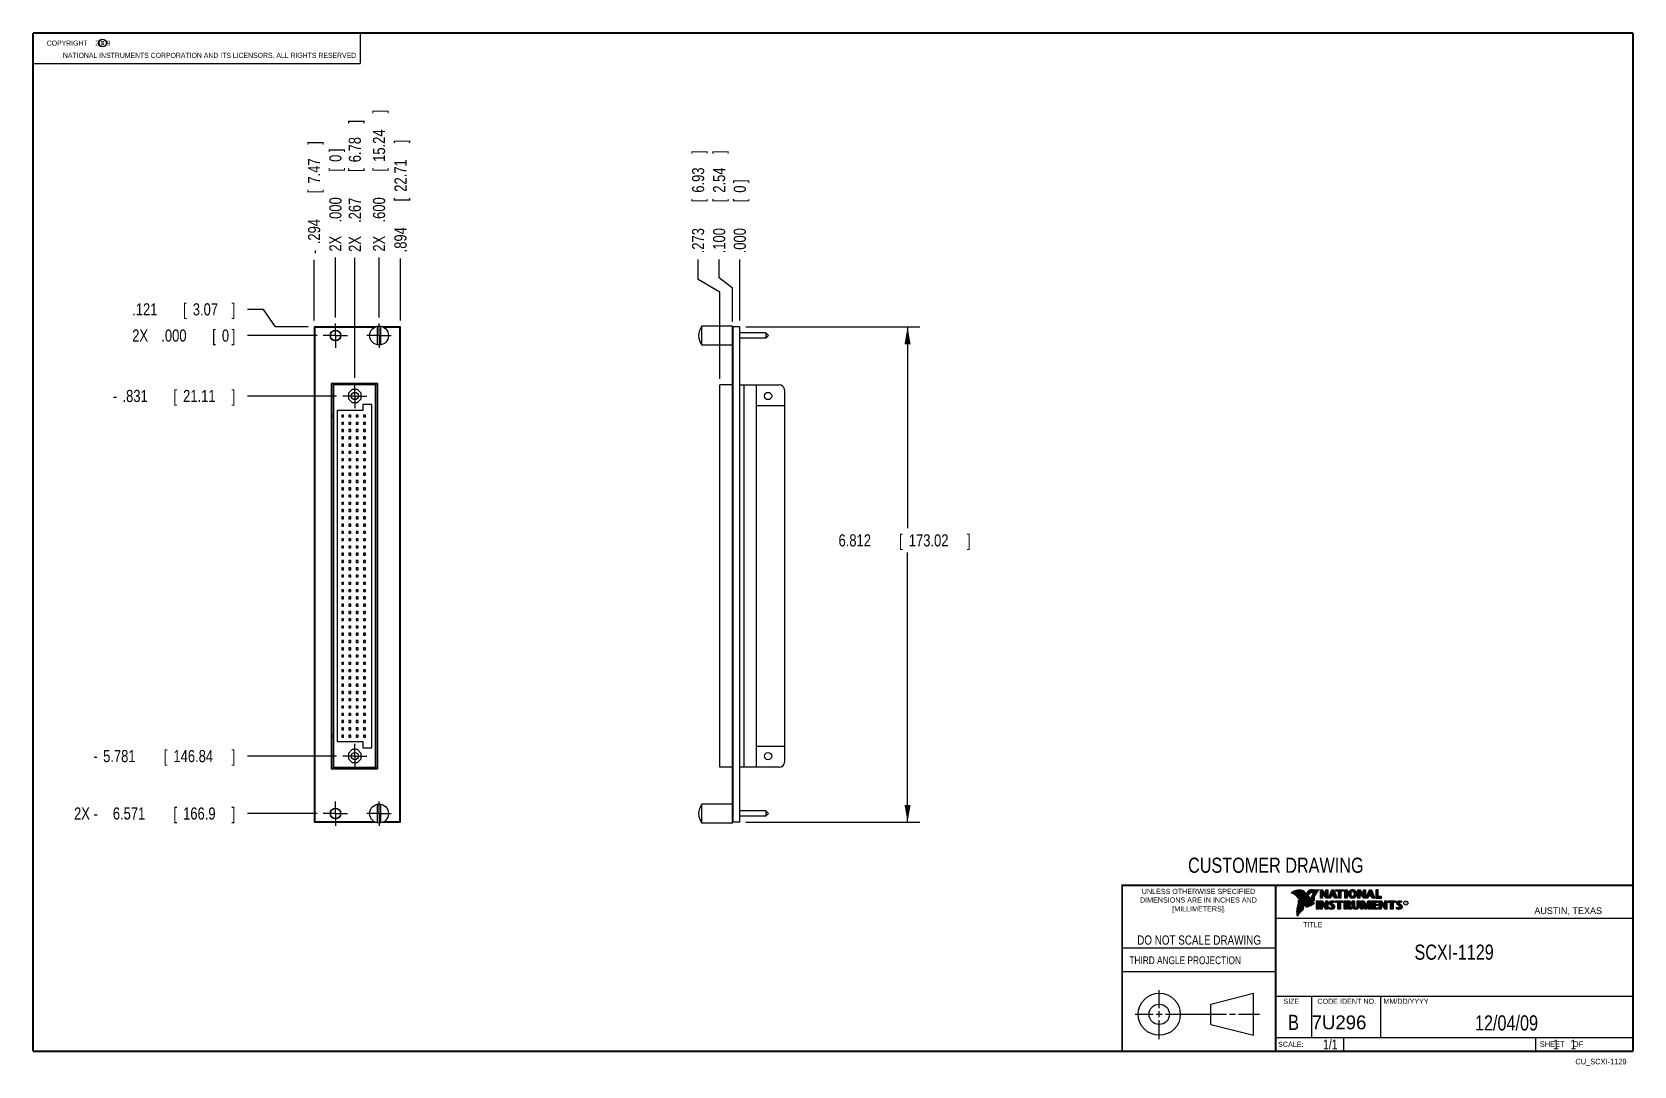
# Model space of a CAD drawing. Header units: inches. Extents: x 0.2 to 16.8, y 0.1 to 10.8.
import ezdxf
from ezdxf.enums import TextEntityAlignment as Align

# ---------------------------------------------------------------- set-up
doc = ezdxf.new("R2010")
doc.units = ezdxf.units.IN
doc.header["$LTSCALE"] = 0.935
doc.header["$MEASUREMENT"] = 0
doc.linetypes.add('CENTER', pattern=[0.6, 0.375, -0.075, 0.075, -0.075])
doc.layers.get('0').update_dxf_attribs({"linetype": 'CONTINUOUS'})
doc.layers.add('DEFAULT_1', color=7, linetype='CENTER')
doc.layers.add('DIMENSIONS', color=7, linetype='CONTINUOUS')
doc.styles.get("Standard").update_dxf_attribs({"font": 'txt', "width": 0.8})
doc.dimstyles.new('DIMSTYLE_1', dxfattribs={"dimtxt": 0.125, "dimasz": 0.18, "dimexe": 0.18, "dimexo": 0.0625, "dimgap": 0.09, "dimtad": 0, "dimtih": 1, "dimtoh": 1, "dimdec": 3, "dimlfac": 1.333333, "dimzin": 4, "dimdsep": 46, "dimtxsty": 'STANDARD', "dimblk": '_FILLED', "dimblk1": '_FILLED', "dimblk2": '_FILLED', "dimcen": 0.09, "dimadec": 0, "dimazin": 0, "dimtp": 0.01, "dimtm": 0.01, "dimtfac": 1, "dimtdec": 3, "dimtofl": 0, "dimtmove": 0, "dimatfit": 3, "dimldrblk": '_FILLED', "dimfxl": 1, "dimtolj": 1, "dimtzin": 4, "dimarcsym": 0})
doc.dimstyles.new('DIMSTYLE_2', dxfattribs={"dimtxt": 0.125, "dimasz": 0.18, "dimexe": 0.18, "dimexo": 0.0625, "dimgap": 0.09, "dimtad": 0, "dimtih": 1, "dimtoh": 1, "dimdec": 3, "dimlfac": 1.333333, "dimzin": 4, "dimdsep": 46, "dimtxsty": 'STANDARD', "dimblk": '_FILLED', "dimblk1": '_FILLED', "dimblk2": '_FILLED', "dimcen": 0.09, "dimadec": 0, "dimazin": 0, "dimtp": 0.01, "dimtm": 0.01, "dimtfac": 1, "dimtdec": 3, "dimtofl": 0, "dimtmove": 0, "dimatfit": 3, "dimldrblk": '_FILLED', "dimfxl": 1, "dimtolj": 1, "dimtzin": 4, "dimarcsym": 0})

msp = doc.modelspace()

# ---------------------------------------------------------------- texts
at = {"color": 2, "linetype": 'CONTINUOUS', "width": 0.8}
for s, height, p in [('c', 0.053, (0.94601, 10.63633)), ('NATIONAL INSTRUMENTS CORPORATION AND ITS LICENSORS. ALL RIGHTS RESERVED', 0.053, (0.55829, 10.50165)), ('THIRD ANGLE PROJECTION', 0.08, (11.55636, 1.15843))]:
    msp.add_text(s, height=height, dxfattribs=at).set_placement(p)
at = {"color": 7, "linetype": 'CONTINUOUS', "width": 0.8}
for s, height, p in [('CUSTOMER DRAWING', 0.15625, (13.06681, 2.10012)), ('DO NOT SCALE DRAWING', 0.095, (12.27541, 1.35924)), ('B', 0.15625, (13.24972, 0.47983))]:
    msp.add_text(s, height=height, dxfattribs=at).set_placement(p, align=Align.CENTER)
at = {"color": 2, "linetype": 'CONTINUOUS'}
for s, p in [('DIMENSIONS ARE IN INCHES AND', (12.26882, 1.79329)), ('UNLESS OTHERWISE SPECIFIED', (12.26882, 1.88192)), ('[MILLIMETERS].', (12.27462, 1.70154))]:
    msp.add_text(s, height=0.053254, dxfattribs=at).set_placement(p, align=Align.CENTER)
for s, height, p in [('R', 0.02174, (14.39705, 1.77824)), ('AUSTIN, TEXAS', 0.069617, (15.73268, 1.67446)), ('TITLE', 0.053254, (13.34735, 1.5397)), ('SIZE', 0.053254, (13.14508, 0.74944)), ('MM/DD/YYYY', 0.053254, (14.1765, 0.74944)), ('SCALE:', 0.053254, (13.09038, 0.30526)), ('SHEET    OF', 0.057262, (15.78922, 0.30524))]:
    msp.add_text(s, height=height, dxfattribs=at).set_placement(p)
at = {"color": 2, "linetype": 'CONTINUOUS', "width": 0.95}
msp.add_text('CODE IDENT NO.', height=0.053254, dxfattribs=at).set_placement((13.79778, 0.74944), align=Align.CENTER)
at = {"color": 7, "linetype": 'CONTINUOUS'}
msp.add_text('7U296', height=0.143155, dxfattribs=at).set_placement((13.43633, 0.4866))
at = {"color": 7, "linetype": 'CONTINUOUS', "width": 0.8}
msp.add_text('1/1', height=0.1, dxfattribs=at).set_placement((13.70254, 0.28053), align=Align.RIGHT)
at = {"color": 2, "linetype": 'CONTINUOUS', "width": 0.8}
msp.add_text('CU_SCXI-1129', height=0.057262, dxfattribs=at).set_placement((16.68366, 0.12536), align=Align.RIGHT)
at = {"color": 2, "linetype": 'CONTINUOUS', "insert": (0.31251, 10.68047), "char_height": 0.053, "width": 0.8904, "attachment_point": 1}
msp.add_mtext('    COPYRIGHT    2009', dxfattribs=at)
at = {"color": 7, "linetype": 'CONTINUOUS'}
for s, insert, char_height, width, attachment_point in [('SCXI-1129\\P ', (14.90514, 1.36034), 0.15625, 1.125, 2), ('12/04/09 ', (15.44554, 0.63066), 0.15625, 1.125, 2), ('    1    1', (15.80754, 0.38053), 0.1, 0.8, 1)]:
    msp.add_mtext(s, dxfattribs=dict(at, insert=insert, char_height=char_height, width=width, attachment_point=attachment_point))

# ---------------------------------------------------------------- blocks, each defined once
blk = doc.blocks.new('*D0')
at = {"layer": 'DIMENSIONS', "color": 2, "linetype": 'CONTINUOUS'}
for p, q in [((2.627, 7.909), (2.461, 7.909)), ((2.751, 7.73), (2.627, 7.909)), ((3.086, 7.73), (2.751, 7.73))]:
    blk.add_line(p, q, dxfattribs=at)
at = {"layer": 'DIMENSIONS', "color": 2, "linetype": 'CONTINUOUS', "width": 0.8}
for s, p in [('.121', (1.273, 7.847)), ('[', (1.798, 7.847)), ('3.07', (1.898, 7.847)), (']', (2.298, 7.847))]:
    blk.add_text(s, height=0.125, dxfattribs=at).set_placement(p)
blk = doc.blocks.new('_FILLED')
at = {"color": 0, "linetype": 'BYBLOCK'}
blk.add_solid([(0, 0), (-1, 0.174), (-1, -0.174)], dxfattribs=at)
blk = doc.blocks.new('*D1')
at = {"layer": 'DIMENSIONS', "color": 2, "linetype": 'CONTINUOUS'}
blk.add_line((3.381, 7.016), (2.461, 7.016), dxfattribs=at)
at = {"layer": 'DIMENSIONS', "color": 2, "linetype": 'CONTINUOUS', "width": 0.8}
for s, p in [('-', (1.073, 6.954)), ('.831', (1.173, 6.954)), ('[', (1.698, 6.954)), ('21.11', (1.798, 6.954)), (']', (2.298, 6.954))]:
    blk.add_text(s, height=0.125, dxfattribs=at).set_placement(p)
blk = doc.blocks.new('*D2')
at = {"layer": 'DIMENSIONS', "color": 2, "linetype": 'CONTINUOUS'}
blk.add_line((3.381, 3.304), (2.461, 3.304), dxfattribs=at)
at = {"layer": 'DIMENSIONS', "color": 2, "linetype": 'CONTINUOUS', "width": 0.8}
for s, p in [('5.781', (0.973, 3.241)), ('[', (1.598, 3.241)), ('146.84', (1.698, 3.241)), (']', (2.298, 3.241)), ('-', (0.873, 3.241))]:
    blk.add_text(s, height=0.125, dxfattribs=at).set_placement(p)
blk = doc.blocks.new('*D3')
at = {"layer": 'DIMENSIONS', "color": 2, "linetype": 'CONTINUOUS'}
blk.add_line((3.181, 2.711), (2.461, 2.711), dxfattribs=at)
at = {"layer": 'DIMENSIONS', "color": 2, "linetype": 'CONTINUOUS', "width": 0.8}
for s, p in [('2X -', (0.673, 2.649)), ('6.571', (1.073, 2.649)), ('[', (1.698, 2.649)), ('166.9', (1.798, 2.649)), (']', (2.298, 2.649))]:
    blk.add_text(s, height=0.125, dxfattribs=at).set_placement(p)
blk = doc.blocks.new('*D4')
at = {"layer": 'DIMENSIONS', "color": 2, "linetype": 'CONTINUOUS'}
blk.add_line((3.819, 7.827), (3.819, 8.443), dxfattribs=at)
at = {"layer": 'DIMENSIONS', "color": 2, "linetype": 'CONTINUOUS', "width": 0.8}
for s, p in [(']', (3.881, 9.93)), ('15.24', (3.881, 9.43)), ('[', (3.881, 9.33)), ('.600', (3.881, 8.805)), ('2X ', (3.881, 8.505))]:
    blk.add_text(s, height=0.125, rotation=90, dxfattribs=at).set_placement(p)
blk = doc.blocks.new('*D5')
at = {"layer": 'DIMENSIONS', "color": 2, "linetype": 'CONTINUOUS'}
blk.add_line((3.569, 7.204), (3.569, 8.439), dxfattribs=at)
at = {"layer": 'DIMENSIONS', "color": 2, "linetype": 'CONTINUOUS', "width": 0.8}
for s, p in [(']', (3.631, 9.826)), ('6.78', (3.631, 9.426)), ('[', (3.631, 9.326)), ('.267', (3.631, 8.801)), ('2X ', (3.631, 8.501))]:
    blk.add_text(s, height=0.125, rotation=90, dxfattribs=at).set_placement(p)
blk = doc.blocks.new('*D6')
at = {"layer": 'DIMENSIONS', "color": 2, "linetype": 'CONTINUOUS'}
blk.add_line((3.148, 7.793), (3.148, 8.419), dxfattribs=at)
at = {"layer": 'DIMENSIONS', "color": 2, "linetype": 'CONTINUOUS', "width": 0.8}
for s, p in [(']', (3.211, 9.606)), ('7.47', (3.211, 9.206)), ('[', (3.211, 9.106)), ('.294', (3.211, 8.581)), ('-', (3.211, 8.481))]:
    blk.add_text(s, height=0.125, rotation=90, dxfattribs=at).set_placement(p)
blk = doc.blocks.new('*D7')
at = {"layer": 'DIMENSIONS', "color": 2, "linetype": 'CONTINUOUS'}
blk.add_line((4.039, 7.793), (4.039, 8.435), dxfattribs=at)
at = {"layer": 'DIMENSIONS', "color": 2, "linetype": 'CONTINUOUS', "width": 0.8}
for s, p in [(']', (4.102, 9.622)), ('22.71', (4.102, 9.122)), ('[', (4.102, 9.022)), ('.894', (4.102, 8.497))]:
    blk.add_text(s, height=0.125, rotation=90, dxfattribs=at).set_placement(p)
blk = doc.blocks.new('*D8')
at = {"layer": 'DIMENSIONS', "color": 2, "linetype": 'CONTINUOUS'}
blk.add_line((3.369, 7.827), (3.369, 8.443), dxfattribs=at)
at = {"layer": 'DIMENSIONS', "color": 2, "linetype": 'CONTINUOUS', "width": 0.8}
for s, p in [(']', (3.431, 9.53)), ('0', (3.431, 9.43)), ('[', (3.431, 9.33)), ('.000', (3.431, 8.805)), ('2X ', (3.431, 8.505))]:
    blk.add_text(s, height=0.125, rotation=90, dxfattribs=at).set_placement(p)
blk = doc.blocks.new('*D9')
at = {"layer": 'DIMENSIONS', "color": 2, "linetype": 'CONTINUOUS'}
blk.add_line((3.181, 7.639), (2.461, 7.639), dxfattribs=at)
at = {"layer": 'DIMENSIONS', "color": 2, "linetype": 'CONTINUOUS', "width": 0.8}
for s, p in [('2X ', (1.273, 7.577)), ('.000', (1.573, 7.577)), ('[', (2.098, 7.577)), ('0', (2.198, 7.577)), (']', (2.298, 7.577))]:
    blk.add_text(s, height=0.125, dxfattribs=at).set_placement(p)
blk = doc.blocks.new('*D10')
at = {"layer": 'DIMENSIONS', "color": 2, "linetype": 'CONTINUOUS'}
for p, q in [((7.326, 8.234), (7.326, 8.424)), ((7.463, 8.129), (7.326, 8.234)), ((7.463, 7.785), (7.463, 8.129))]:
    blk.add_line(p, q, dxfattribs=at)
at = {"layer": 'DIMENSIONS', "color": 2, "linetype": 'CONTINUOUS', "width": 0.8}
for s, p in [(']', (7.388, 9.512)), ('2.54', (7.388, 9.112)), ('[', (7.388, 9.012)), ('.100', (7.388, 8.487))]:
    blk.add_text(s, height=0.125, rotation=90, dxfattribs=at).set_placement(p)
blk = doc.blocks.new('*D11')
at = {"layer": 'DIMENSIONS', "color": 2, "linetype": 'CONTINUOUS'}
for p, q in [((7.109, 8.218), (7.109, 8.424)), ((7.334, 8.088), (7.109, 8.218)), ((7.334, 7.193), (7.334, 8.088))]:
    blk.add_line(p, q, dxfattribs=at)
at = {"layer": 'DIMENSIONS', "color": 2, "linetype": 'CONTINUOUS', "width": 0.8}
for s, p in [(']', (7.171, 9.512)), ('6.93', (7.171, 9.112)), ('[', (7.171, 9.012)), ('.273', (7.171, 8.487))]:
    blk.add_text(s, height=0.125, rotation=90, dxfattribs=at).set_placement(p)
blk = doc.blocks.new('*D12')
at = {"layer": 'DIMENSIONS', "color": 2, "linetype": 'CONTINUOUS'}
blk.add_line((7.538, 7.793), (7.538, 8.424), dxfattribs=at)
at = {"layer": 'DIMENSIONS', "color": 2, "linetype": 'CONTINUOUS', "width": 0.8}
for s, p in [(']', (7.601, 9.212)), ('0', (7.601, 9.112)), ('[', (7.601, 9.012)), ('.000', (7.601, 8.487))]:
    blk.add_text(s, height=0.125, rotation=90, dxfattribs=at).set_placement(p)
blk = doc.blocks.new('*D13')
at = {"layer": 'DIMENSIONS', "color": 2, "linetype": 'CONTINUOUS'}
for p, q in [((7.601, 7.73), (9.394, 7.73)), ((9.269, 7.73), (9.269, 5.652)), ((9.269, 2.621), (9.269, 5.402)), ((7.601, 2.621), (9.394, 2.621))]:
    blk.add_line(p, q, dxfattribs=at)
at = {"layer": 'DIMENSIONS', "color": 2, "linetype": 'CONTINUOUS', "xscale": 0.18, "yscale": 0.18, "zscale": 0.18}
for p, rotation in [((9.269, 7.73), 90), ((9.269, 2.621), 270)]:
    blk.add_blockref('_FILLED', p, dxfattribs=dict(at, rotation=rotation))
at = {"layer": 'DIMENSIONS', "color": 2, "linetype": 'CONTINUOUS', "width": 0.8}
for s, p in [('6.812', (8.557, 5.465)), ('[', (9.182, 5.465)), ('173.02', (9.282, 5.465)), (']', (9.882, 5.465))]:
    blk.add_text(s, height=0.125, dxfattribs=at).set_placement(p)

# ---------------------------------------------------------------- dimensions: what is measured, and where the dimension line sits
at = {"layer": 'DIMENSIONS', "color": 2, "linetype": 'CONTINUOUS'}
for feature_location, offset, dtype, origin, text, picture, middle in [((3.81874, 7.8269), (0, 0.61565), 1, (3.36874, 7.7644), '2X <>', '*D4', (3.81874, 9.26755)), ((3.56899, 7.20365), (0, 1.23492), 1, (3.36874, 7.7644), '2X <>', '*D5', (3.56899, 9.21356)), ((3.14824, 7.79257), (0, 0.62608), 1, (3.36874, 7.7644), '-<>', '*D6', (3.14824, 9.09365)), ((3.3687430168, 7.8268955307), (0, 0.615652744), 1, (3.3687430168, 7.7643955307), '2X <>', '*D8', (3.3687430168, 9.0675482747)), ((3.18117, 2.71107), (-0.72043, 0), 0, (3.24367, 7.63932), '2X -<>', '*D3', (1.53574, 2.71107)), ((3.38142, 3.30357), (-0.92067, 0), 0, (3.24367, 7.63932), '-<>', '*D2', (1.63574, 3.30357)), ((3.38142, 7.01607), (-0.92067, 0), 0, (3.24367, 7.63932), '-<>', '*D1', (1.73574, 7.01607)), ((3.1811680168, 7.6393205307), (-0.720425, 0), 0, (3.2436680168, 7.6393205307), '2X <>', '*D9', (1.8357430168, 7.6393205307))]:
    dim = msp.add_ordinate_dim(feature_location=feature_location, offset=offset, dtype=dtype, origin=origin, text=text, dimstyle='DIMSTYLE_1', dxfattribs=at)
    dim.commit()
    dim.dimension.update_dxf_attribs({"geometry": picture, "text_midpoint": middle})
for feature_location, offset, dtype, origin, picture, middle in [((4.03924, 7.79257), (0, 0.64201), 1, (3.36874, 7.7644), '*D7', (4.03924, 9.10958)), ((7.33361, 7.19332), (-0.22474, 1.231), 0, (7.53835, 7.73007), '*D11', (7.10887, 9.04932)), ((7.46335, 7.78507), (-0.13778, 0.63925), 0, (7.53835, 7.73007), '*D10', (7.32557, 9.04932)), ((7.5383539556, 7.7925705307), (0, 0.63175), 1, (7.5383539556, 7.7300705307), '*D12', (7.5383539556, 8.8993205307)), ((3.08574, 7.73007), (-0.625, 0.17913), 0, (3.24367, 7.63932), '*D0', (1.83574, 7.9092))]:
    dim = msp.add_ordinate_dim(feature_location=feature_location, offset=offset, dtype=dtype, origin=origin, dimstyle='DIMSTYLE_1', dxfattribs=at)
    dim.commit()
    dim.dimension.update_dxf_attribs({"geometry": picture, "text_midpoint": middle})
dim = msp.add_linear_dim(base=(9.26935, 2.62107), p1=(7.60085, 7.73007), p2=(7.60085, 2.62107), angle=270, dimstyle='DIMSTYLE_2', dxfattribs=at)
dim.commit()
dim.dimension.update_dxf_attribs({"geometry": '*D13', "text_midpoint": (9.26935, 5.52725), "dimtype": 160})

# ---------------------------------------------------------------- linework, layer by layer
at = {"color": 2, "linetype": 'CONTINUOUS'}
for p, q in [((0.25001, 10.7586), (3.62501, 10.7586)), ((0.25001, 10.7586), (0.25001, 10.4456)), ((3.62501, 10.7586), (3.62501, 10.4456)), ((0.25001, 10.4456), (3.62501, 10.4456)), ((13.06524, 1.96953), (16.74504, 1.96953)), ((13.06524, 1.96953), (13.06524, 0.26053)), ((13.23112, 1.89338), (13.23112, 1.89487)), ((13.23467, 1.89211), (13.23467, 1.89717)), ((13.23823, 1.89072), (13.23823, 1.89937)), ((13.24178, 1.88921), (13.24178, 1.90148)), ((13.24534, 1.88757), (13.24534, 1.90349)), ((13.24889, 1.8858), (13.24889, 1.90537)), ((13.25245, 1.88389), (13.25245, 1.90695)), ((13.256, 1.88183), (13.256, 1.90844)), ((13.25955, 1.87962), (13.25955, 1.90983)), ((13.26311, 1.87724), (13.26311, 1.91114)), ((13.26666, 1.87469), (13.26666, 1.91236)), ((13.27022, 1.87195), (13.27022, 1.9135)), ((13.27377, 1.86901), (13.27377, 1.91455)), ((13.27733, 1.86584), (13.27733, 1.91553)), ((13.28088, 1.86243), (13.28088, 1.91642)), ((13.28444, 1.85873), (13.28444, 1.91727)), ((13.28799, 1.85487), (13.28799, 1.91812)), ((13.29154, 1.85098), (13.29154, 1.91881)), ((13.2951, 1.84706), (13.2951, 1.91935)), ((13.29865, 1.84311), (13.29865, 1.91976)), ((13.30221, 1.83913), (13.30221, 1.92002)), ((13.30576, 1.83512), (13.30576, 1.92013)), ((13.30932, 1.83108), (13.30932, 1.92011)), ((13.31287, 1.82701), (13.31287, 1.91995)), ((13.31643, 1.8229), (13.31643, 1.91964)), ((13.31998, 1.81877), (13.31998, 1.91919)), ((13.32353, 1.8146), (13.32353, 1.9186)), ((13.32709, 1.8104), (13.32709, 1.91788)), ((13.33064, 1.80617), (13.33064, 1.91718)), ((13.3342, 1.80197), (13.3342, 1.91628)), ((13.33775, 1.79782), (13.33775, 1.91515)), ((13.34131, 1.79371), (13.34131, 1.91378)), ((13.34486, 1.78966), (13.34486, 1.91216)), ((13.34841, 1.78565), (13.34841, 1.91026)), ((13.35197, 1.78168), (13.35197, 1.90806)), ((13.35552, 1.77776), (13.35552, 1.90551)), ((13.35908, 1.77389), (13.35908, 1.90255)), ((13.36263, 1.77005), (13.36263, 1.89912)), ((13.36619, 1.76626), (13.36619, 1.89522)), ((13.36974, 1.76251), (13.36974, 1.89151)), ((13.3733, 1.75881), (13.3733, 1.88779)), ((13.37685, 1.75559), (13.37685, 1.88406)), ((13.3804, 1.75292), (13.3804, 1.88032)), ((13.38396, 1.75121), (13.38396, 1.87658)), ((13.38751, 1.75092), (13.38751, 1.87282)), ((13.40222, 1.87796), (13.39013, 1.89218)), ((13.39107, 1.7518), (13.39107, 1.86907)), ((13.40289, 1.88104), (13.39274, 1.89296)), ((13.39462, 1.89075), (13.39462, 1.89989)), ((13.39462, 1.75332), (13.39462, 1.8653)), ((13.39818, 1.88658), (13.39818, 1.90616)), ((13.39818, 1.75478), (13.39818, 1.86153)), ((13.40173, 1.8824), (13.40173, 1.91011)), ((13.40173, 1.75627), (13.40173, 1.85744)), ((13.40529, 1.88228), (13.40529, 1.91288)), ((13.40529, 1.75779), (13.40529, 1.85313)), ((13.40884, 1.88443), (13.40884, 1.91496)), ((13.40884, 1.75933), (13.40884, 1.84883)), ((13.41239, 1.88698), (13.41239, 1.91671)), ((13.41239, 1.76089), (13.41239, 1.84452)), ((13.41595, 1.89003), (13.41595, 1.91816)), ((13.41595, 1.76248), (13.41595, 1.84021)), ((13.4195, 1.89369), (13.4195, 1.91934)), ((13.4195, 1.76409), (13.4195, 1.83591)), ((13.42306, 1.89637), (13.42306, 1.92027)), ((13.42306, 1.76573), (13.42306, 1.83161)), ((13.42661, 1.89822), (13.42661, 1.92095)), ((13.42661, 1.76739), (13.42661, 1.8273)), ((13.43017, 1.89946), (13.43017, 1.92144)), ((13.43017, 1.76908), (13.43017, 1.823)), ((13.44136, 1.83283), (13.43192, 1.84365)), ((13.43372, 1.89972), (13.43372, 1.92195)), ((13.43372, 1.7708), (13.43372, 1.8187)), ((13.44327, 1.83444), (13.4349, 1.84404)), ((13.43727, 1.89906), (13.43727, 1.9224)), ((13.43727, 1.84132), (13.43727, 1.84907)), ((13.44083, 1.89795), (13.44083, 1.92278)), ((13.44083, 1.83724), (13.44083, 1.85725)), ((13.44438, 1.89725), (13.44438, 1.9231)), ((13.44438, 1.83308), (13.44438, 1.86652)), ((13.44794, 1.89688), (13.44794, 1.92337)), ((13.44794, 1.82881), (13.44794, 1.87298)), ((13.45149, 1.89664), (13.45149, 1.92357)), ((13.45149, 1.82467), (13.45149, 1.8764)), ((13.45293, 1.92614), (13.51325, 1.92706)), ((13.453, 1.92364), (13.50667, 1.92446)), ((13.45505, 1.8965), (13.45505, 1.92367)), ((13.45505, 1.82065), (13.45505, 1.87803)), ((13.4586, 1.89642), (13.4586, 1.92372)), ((13.4586, 1.83026), (13.4586, 1.87896)), ((13.46216, 1.89573), (13.46216, 1.92378)), ((13.46216, 1.85354), (13.46216, 1.87953)), ((13.46571, 1.8935), (13.46571, 1.92383)), ((13.46571, 1.8636), (13.46571, 1.87975)), ((13.46926, 1.87203), (13.46926, 1.92389)), ((13.47282, 1.87938), (13.47282, 1.92394)), ((13.47637, 1.88593), (13.47637, 1.92399)), ((13.47993, 1.89186), (13.47993, 1.92405)), ((13.48348, 1.89728), (13.48348, 1.9241)), ((13.48704, 1.90228), (13.48704, 1.92416)), ((13.49059, 1.90692), (13.49059, 1.92421)), ((13.49415, 1.91125), (13.49415, 1.92427)), ((13.4977, 1.9153), (13.4977, 1.92432)), ((13.50125, 1.9191), (13.50125, 1.92437)), ((13.52607, 1.92627), (13.54513, 1.92627)), ((13.52607, 1.83895), (13.52607, 1.92627)), ((13.54661, 1.83895), (13.52607, 1.83895)), ((13.5286, 1.92374), (13.54388, 1.92374)), ((13.5286, 1.84148), (13.5286, 1.92374)), ((13.54409, 1.84148), (13.5286, 1.84148)), ((13.53324, 1.84148), (13.53324, 1.92374)), ((13.53672, 1.84148), (13.53672, 1.92374)), ((13.5402, 1.84148), (13.5402, 1.92374)), ((13.54409, 1.89763), (13.54367, 1.92374)), ((13.54388, 1.92374), (13.58542, 1.86899)), ((13.58728, 1.84148), (13.54409, 1.89763)), ((13.54409, 1.89763), (13.54409, 1.84148)), ((13.54513, 1.92627), (13.58289, 1.87651)), ((13.58603, 1.83895), (13.54661, 1.89019)), ((13.54661, 1.89019), (13.54661, 1.83895)), ((13.54715, 1.89365), (13.54715, 1.91943)), ((13.55062, 1.88913), (13.55062, 1.91485)), ((13.5541, 1.88461), (13.5541, 1.91027)), ((13.55757, 1.8801), (13.55757, 1.90569)), ((13.56105, 1.87558), (13.56105, 1.90111)), ((13.56452, 1.87106), (13.56452, 1.89653)), ((13.568, 1.86654), (13.568, 1.89195)), ((13.57147, 1.86202), (13.57147, 1.88737)), ((13.57495, 1.85751), (13.57495, 1.88279)), ((13.57843, 1.85299), (13.57843, 1.8782)), ((13.5819, 1.84847), (13.5819, 1.87362)), ((13.58289, 1.92627), (13.60361, 1.92627)), ((13.58289, 1.87651), (13.58289, 1.92627)), ((13.58538, 1.84395), (13.58542, 1.86899)), ((13.58542, 1.92374), (13.60109, 1.92374)), ((13.58542, 1.86899), (13.58542, 1.92374)), ((13.60361, 1.83895), (13.58603, 1.83895)), ((13.60109, 1.84148), (13.58728, 1.84148)), ((13.58885, 1.84148), (13.58885, 1.92374)), ((13.59233, 1.84148), (13.59233, 1.92374)), ((13.5958, 1.84148), (13.5958, 1.92374)), ((13.59928, 1.84148), (13.59928, 1.92374)), ((13.60109, 1.92374), (13.60109, 1.84148)), ((13.60361, 1.92627), (13.60361, 1.83895)), ((13.60876, 1.83899), (13.6444, 1.92621)), ((13.6294, 1.83899), (13.60876, 1.83899)), ((13.61252, 1.84151), (13.6461, 1.92368)), ((13.6277, 1.84151), (13.61252, 1.84151)), ((13.61666, 1.84151), (13.61666, 1.85163)), ((13.62013, 1.84151), (13.62013, 1.86014)), ((13.62361, 1.84151), (13.62361, 1.86864)), ((13.62708, 1.84151), (13.62708, 1.87715)), ((13.63607, 1.86235), (13.6277, 1.84151)), ((13.63778, 1.85982), (13.6294, 1.83899)), ((13.63056, 1.84863), (13.63056, 1.88565)), ((13.63403, 1.85728), (13.63403, 1.89416)), ((13.66648, 1.86235), (13.63607, 1.86235)), ((13.63751, 1.86235), (13.63751, 1.90266)), ((13.66466, 1.85982), (13.63778, 1.85982)), ((13.63884, 1.87112), (13.65003, 1.90732)), ((13.66391, 1.87112), (13.63884, 1.87112)), ((13.64098, 1.87806), (13.64098, 1.91116)), ((13.64098, 1.86235), (13.64098, 1.87112)), ((13.64227, 1.87365), (13.65189, 1.90479)), ((13.6606, 1.87365), (13.64227, 1.87365)), ((13.6444, 1.92621), (13.66641, 1.92621)), ((13.64446, 1.88931), (13.64446, 1.91967)), ((13.64446, 1.86235), (13.64446, 1.87112)), ((13.6461, 1.92368), (13.66467, 1.92368)), ((13.64793, 1.90055), (13.64793, 1.92368)), ((13.64793, 1.86235), (13.64793, 1.87112)), ((13.65003, 1.90732), (13.65407, 1.90732)), ((13.65141, 1.90732), (13.65141, 1.92368)), ((13.65141, 1.86235), (13.65141, 1.87112)), ((13.65189, 1.90479), (13.65213, 1.90479)), ((13.65213, 1.90479), (13.6606, 1.87365)), ((13.65407, 1.90732), (13.66391, 1.87112)), ((13.65489, 1.90431), (13.65489, 1.92368)), ((13.65489, 1.86235), (13.65489, 1.87112)), ((13.65836, 1.89153), (13.65836, 1.92368)), ((13.65836, 1.86235), (13.65836, 1.87112)), ((13.66184, 1.87875), (13.66184, 1.92368)), ((13.66184, 1.86235), (13.66184, 1.87112)), ((13.67167, 1.83899), (13.66466, 1.85982)), ((13.66467, 1.92368), (13.69586, 1.84151)), ((13.66531, 1.86235), (13.66531, 1.92199)), ((13.66641, 1.92621), (13.69953, 1.83899)), ((13.67349, 1.84151), (13.66648, 1.86235)), ((13.66879, 1.85548), (13.66879, 1.91284)), ((13.69953, 1.83899), (13.67167, 1.83899)), ((13.67226, 1.84516), (13.67226, 1.90368)), ((13.69586, 1.84151), (13.67349, 1.84151)), ((13.67574, 1.84151), (13.67574, 1.89453)), ((13.67921, 1.84151), (13.67921, 1.88537)), ((13.68269, 1.84151), (13.68269, 1.87622)), ((13.68616, 1.84151), (13.68616, 1.86706)), ((13.68662, 1.92621), (13.76343, 1.92621)), ((13.68662, 1.90994), (13.68662, 1.92621)), ((13.71181, 1.90994), (13.68662, 1.90994)), ((13.68915, 1.92368), (13.7609, 1.92368)), ((13.68915, 1.91247), (13.68915, 1.92368)), ((13.71434, 1.91247), (13.68915, 1.91247)), ((13.68964, 1.84151), (13.68964, 1.85791)), ((13.69312, 1.91247), (13.69312, 1.92368)), ((13.69312, 1.84151), (13.69312, 1.84875)), ((13.69659, 1.91247), (13.69659, 1.92368)), ((13.70007, 1.91247), (13.70007, 1.92368)), ((13.70354, 1.91247), (13.70354, 1.92368)), ((13.70702, 1.91247), (13.70702, 1.92368)), ((13.71049, 1.91247), (13.71049, 1.92368)), ((13.71181, 1.83899), (13.71181, 1.90994)), ((13.73824, 1.83899), (13.71181, 1.83899)), ((13.71434, 1.91247), (13.71397, 1.92368)), ((13.71434, 1.84151), (13.71434, 1.91247)), ((13.73571, 1.84151), (13.71434, 1.84151)), ((13.71744, 1.84151), (13.71744, 1.92368)), ((13.72092, 1.84151), (13.72092, 1.92368)), ((13.72439, 1.84151), (13.72439, 1.92368)), ((13.72787, 1.84151), (13.72787, 1.92368)), ((13.73135, 1.84151), (13.73135, 1.92368)), ((13.73571, 1.91247), (13.73482, 1.92368)), ((13.7609, 1.91247), (13.73571, 1.91247)), ((13.73571, 1.91247), (13.73571, 1.84151)), ((13.76343, 1.90994), (13.73824, 1.90994)), ((13.73824, 1.90994), (13.73824, 1.83899)), ((13.7383, 1.91247), (13.7383, 1.92368)), ((13.74177, 1.91247), (13.74177, 1.92368)), ((13.74525, 1.91247), (13.74525, 1.92368)), ((13.74872, 1.91247), (13.74872, 1.92368)), ((13.7522, 1.91247), (13.7522, 1.92368)), ((13.75567, 1.91247), (13.75567, 1.92368)), ((13.75915, 1.91247), (13.75915, 1.92368)), ((13.7609, 1.92368), (13.7609, 1.91247)), ((13.76343, 1.92621), (13.76343, 1.90994)), ((13.77684, 1.92621), (13.80314, 1.92621)), ((13.77684, 1.83899), (13.77684, 1.92621)), ((13.80314, 1.83899), (13.77684, 1.83899)), ((13.77937, 1.92368), (13.80061, 1.92368)), ((13.77937, 1.84151), (13.77937, 1.92368)), ((13.80061, 1.84151), (13.77937, 1.84151)), ((13.78348, 1.84151), (13.78348, 1.92368)), ((13.78695, 1.84151), (13.78695, 1.92368)), ((13.79043, 1.84151), (13.79043, 1.92368)), ((13.7939, 1.84151), (13.7939, 1.92368)), ((13.79738, 1.84151), (13.79738, 1.92368)), ((13.80061, 1.92368), (13.80061, 1.84151)), ((13.80314, 1.92621), (13.80314, 1.83899)), ((13.8154, 1.88342), (13.81542, 1.88525)), ((13.81544, 1.88157), (13.8154, 1.88342)), ((13.81542, 1.88525), (13.81551, 1.88707)), ((13.81555, 1.87972), (13.81544, 1.88157)), ((13.81551, 1.88707), (13.81566, 1.88888)), ((13.81572, 1.87787), (13.81555, 1.87972)), ((13.81566, 1.88888), (13.81587, 1.89065)), ((13.81595, 1.87603), (13.81572, 1.87787)), ((13.81587, 1.89065), (13.81615, 1.89241)), ((13.81623, 1.87421), (13.81595, 1.87603)), ((13.81615, 1.89241), (13.81649, 1.89413)), ((13.81658, 1.8724), (13.81623, 1.87421)), ((13.81649, 1.89413), (13.81689, 1.89581)), ((13.81698, 1.87062), (13.81658, 1.8724)), ((13.81689, 1.89581), (13.81735, 1.89745)), ((13.81744, 1.86888), (13.81698, 1.87062)), ((13.81735, 1.89745), (13.81787, 1.89905)), ((13.81794, 1.86717), (13.81744, 1.86888)), ((13.81787, 1.89905), (13.81846, 1.90061)), ((13.81793, 1.88343), (13.81795, 1.88518)), ((13.81797, 1.88167), (13.81793, 1.88343)), ((13.8185, 1.8655), (13.81794, 1.86717)), ((13.81795, 1.88518), (13.81803, 1.88691)), ((13.81807, 1.87991), (13.81797, 1.88167)), ((13.81803, 1.88691), (13.81817, 1.88862)), ((13.81823, 1.87814), (13.81807, 1.87991)), ((13.81817, 1.88862), (13.81838, 1.89031)), ((13.81845, 1.87639), (13.81823, 1.87814)), ((13.81838, 1.89031), (13.81864, 1.89196)), ((13.81872, 1.87464), (13.81845, 1.87639)), ((13.81846, 1.90061), (13.8191, 1.90213)), ((13.81912, 1.86387), (13.8185, 1.8655)), ((13.81864, 1.89196), (13.81896, 1.89359)), ((13.81905, 1.87292), (13.81872, 1.87464)), ((13.81896, 1.89359), (13.81934, 1.89517)), ((13.81944, 1.87122), (13.81905, 1.87292)), ((13.8191, 1.90213), (13.81981, 1.90361)), ((13.81978, 1.86229), (13.81912, 1.86387)), ((13.81934, 1.89517), (13.81977, 1.89672)), ((13.81987, 1.86956), (13.81944, 1.87122)), ((13.81977, 1.89672), (13.82026, 1.89822)), ((13.8205, 1.86074), (13.81978, 1.86229)), ((13.81981, 1.90361), (13.82057, 1.90506)), ((13.82035, 1.86793), (13.81987, 1.86956)), ((13.82026, 1.89822), (13.82081, 1.89968)), ((13.82089, 1.86635), (13.82035, 1.86793)), ((13.82128, 1.85923), (13.8205, 1.86074)), ((13.82057, 1.90506), (13.8214, 1.90648)), ((13.82081, 1.89968), (13.82141, 1.90109)), ((13.82089, 1.86635), (13.82081, 1.89968)), ((13.82147, 1.86481), (13.82089, 1.86635)), ((13.82211, 1.85777), (13.82128, 1.85923)), ((13.8214, 1.90648), (13.82229, 1.90787)), ((13.82141, 1.90109), (13.82206, 1.90248)), ((13.8221, 1.86331), (13.82147, 1.86481)), ((13.82206, 1.90248), (13.82278, 1.90383)), ((13.82278, 1.86185), (13.8221, 1.86331)), ((13.82299, 1.85635), (13.82211, 1.85777)), ((13.82229, 1.90787), (13.82324, 1.90923)), ((13.82278, 1.90383), (13.82356, 1.90516)), ((13.8235, 1.86044), (13.82278, 1.86185)), ((13.82393, 1.85497), (13.82299, 1.85635)), ((13.82324, 1.90923), (13.82426, 1.91057)), ((13.82428, 1.85906), (13.8235, 1.86044)), ((13.82356, 1.90516), (13.82439, 1.90646)), ((13.82492, 1.85363), (13.82393, 1.85497)), ((13.82426, 1.91057), (13.82533, 1.91188)), ((13.82428, 1.85906), (13.82439, 1.90646)), ((13.82511, 1.85772), (13.82428, 1.85906)), ((13.82439, 1.90646), (13.82529, 1.90774)), ((13.82596, 1.85234), (13.82492, 1.85363)), ((13.82599, 1.85643), (13.82511, 1.85772)), ((13.82529, 1.90774), (13.82624, 1.909)), ((13.82533, 1.91188), (13.82646, 1.91315)), ((13.82706, 1.85109), (13.82596, 1.85234)), ((13.82692, 1.85518), (13.82599, 1.85643)), ((13.82624, 1.909), (13.82726, 1.91024)), ((13.82646, 1.91315), (13.82763, 1.91439)), ((13.8279, 1.85396), (13.82692, 1.85518)), ((13.8282, 1.84989), (13.82706, 1.85109)), ((13.82726, 1.91024), (13.82832, 1.91144)), ((13.82763, 1.91439), (13.82885, 1.91558)), ((13.8279, 1.85396), (13.82832, 1.91144)), ((13.82892, 1.8528), (13.8279, 1.85396)), ((13.82939, 1.84875), (13.8282, 1.84989)), ((13.82832, 1.91144), (13.82943, 1.91261)), ((13.82885, 1.91558), (13.8301, 1.91672)), ((13.82999, 1.85167), (13.82892, 1.8528)), ((13.83062, 1.84765), (13.82939, 1.84875)), ((13.82943, 1.91261), (13.83058, 1.91374)), ((13.8311, 1.8506), (13.82999, 1.85167)), ((13.8301, 1.91672), (13.83139, 1.9178)), ((13.83058, 1.91374), (13.83177, 1.91482)), ((13.8319, 1.84661), (13.83062, 1.84765)), ((13.8311, 1.8506), (13.83177, 1.91482)), ((13.83226, 1.84957), (13.8311, 1.8506)), ((13.83139, 1.9178), (13.83271, 1.91883)), ((13.83177, 1.91482), (13.83298, 1.91584)), ((13.83322, 1.84562), (13.8319, 1.84661)), ((13.83345, 1.8486), (13.83226, 1.84957)), ((13.83271, 1.91883), (13.83405, 1.91979)), ((13.83298, 1.91584), (13.83422, 1.9168)), ((13.83458, 1.84469), (13.83322, 1.84562)), ((13.83469, 1.84768), (13.83345, 1.8486)), ((13.83405, 1.91979), (13.83542, 1.92069)), ((13.83422, 1.9168), (13.83548, 1.91771)), ((13.83599, 1.84382), (13.83458, 1.84469)), ((13.83469, 1.84768), (13.83548, 1.91771)), ((13.83596, 1.84681), (13.83469, 1.84768)), ((13.83542, 1.92069), (13.83681, 1.92152)), ((13.83548, 1.91771), (13.83676, 1.91855)), ((13.83727, 1.846), (13.83596, 1.84681)), ((13.83745, 1.843), (13.83599, 1.84382)), ((13.83676, 1.91855), (13.83806, 1.91933)), ((13.83681, 1.92152), (13.83824, 1.9223)), ((13.83863, 1.84524), (13.83727, 1.846)), ((13.83895, 1.84225), (13.83745, 1.843)), ((13.83806, 1.91933), (13.8394, 1.92005)), ((13.83863, 1.84524), (13.83806, 1.91933)), ((13.83824, 1.9223), (13.8397, 1.92301)), ((13.84003, 1.84454), (13.83863, 1.84524)), ((13.84051, 1.84156), (13.83895, 1.84225)), ((13.8394, 1.92005), (13.84076, 1.92072)), ((13.8397, 1.92301), (13.84119, 1.92366)), ((13.8397, 1.88328), (13.83971, 1.88448)), ((13.83971, 1.88207), (13.8397, 1.88328)), ((13.83971, 1.88448), (13.83974, 1.88567)), ((13.83974, 1.88086), (13.83971, 1.88207)), ((13.83974, 1.88567), (13.83979, 1.88684)), ((13.8398, 1.87965), (13.83974, 1.88086)), ((13.83979, 1.88684), (13.83987, 1.888)), ((13.83987, 1.87845), (13.8398, 1.87965)), ((13.83987, 1.888), (13.83996, 1.88914)), ((13.83996, 1.87726), (13.83987, 1.87845)), ((13.83996, 1.88914), (13.84007, 1.89025)), ((13.84008, 1.87608), (13.83996, 1.87726)), ((13.84148, 1.8439), (13.84003, 1.84454)), ((13.84007, 1.89025), (13.8402, 1.89133)), ((13.84021, 1.87493), (13.84008, 1.87608)), ((13.8402, 1.89133), (13.84034, 1.89238)), ((13.84037, 1.87381), (13.84021, 1.87493)), ((13.84034, 1.89238), (13.84051, 1.89341)), ((13.84054, 1.87271), (13.84037, 1.87381)), ((13.84051, 1.89341), (13.84069, 1.8944)), ((13.84212, 1.84094), (13.84051, 1.84156)), ((13.84074, 1.87165), (13.84054, 1.87271)), ((13.84069, 1.8944), (13.84089, 1.89536)), ((13.84096, 1.87061), (13.84074, 1.87165)), ((13.84076, 1.92072), (13.84216, 1.92133)), ((13.84089, 1.89536), (13.84111, 1.8963)), ((13.84119, 1.8696), (13.84096, 1.87061)), ((13.84111, 1.8963), (13.84136, 1.89722)), ((13.84119, 1.92366), (13.84272, 1.92426)), ((13.84145, 1.86863), (13.84119, 1.8696)), ((13.84136, 1.89722), (13.84163, 1.89812)), ((13.84173, 1.86767), (13.84145, 1.86863)), ((13.84148, 1.8439), (13.84169, 1.8678)), ((13.84298, 1.84332), (13.84148, 1.8439)), ((13.84163, 1.89812), (13.84192, 1.89901)), ((13.84202, 1.86675), (13.84173, 1.86767)), ((13.84192, 1.89901), (13.84224, 1.89987)), ((13.84196, 1.89911), (13.84216, 1.92133)), ((13.84234, 1.86585), (13.84202, 1.86675)), ((13.84379, 1.84038), (13.84212, 1.84094)), ((13.84216, 1.92133), (13.84359, 1.92189)), ((13.84223, 1.88328), (13.84224, 1.88443)), ((13.84224, 1.88211), (13.84223, 1.88328)), ((13.84224, 1.89987), (13.84259, 1.90073)), ((13.84224, 1.88443), (13.84227, 1.88558)), ((13.84227, 1.88094), (13.84224, 1.88211)), ((13.84227, 1.88558), (13.84232, 1.88671)), ((13.84232, 1.87978), (13.84227, 1.88094)), ((13.84232, 1.88671), (13.84239, 1.88782)), ((13.84239, 1.87862), (13.84232, 1.87978)), ((13.84269, 1.86497), (13.84234, 1.86585)), ((13.84239, 1.88782), (13.84248, 1.88891)), ((13.84248, 1.87748), (13.84239, 1.87862)), ((13.84248, 1.88891), (13.84258, 1.88998)), ((13.84259, 1.87635), (13.84248, 1.87748)), ((13.84258, 1.88998), (13.8427, 1.89101)), ((13.84259, 1.90073), (13.84296, 1.90157)), ((13.84272, 1.87525), (13.84259, 1.87635)), ((13.84305, 1.86411), (13.84269, 1.86497)), ((13.8427, 1.89101), (13.84284, 1.89201)), ((13.84272, 1.92426), (13.84429, 1.9248)), ((13.84287, 1.87418), (13.84272, 1.87525)), ((13.84284, 1.89201), (13.843, 1.89298)), ((13.84304, 1.87314), (13.84287, 1.87418)), ((13.84296, 1.90157), (13.84336, 1.90239)), ((13.84454, 1.8428), (13.84298, 1.84332)), ((13.843, 1.89298), (13.84317, 1.89391)), ((13.84322, 1.87213), (13.84304, 1.87314)), ((13.84344, 1.86328), (13.84305, 1.86411)), ((13.84317, 1.89391), (13.84336, 1.89481)), ((13.84342, 1.87116), (13.84322, 1.87213)), ((13.84336, 1.90239), (13.84379, 1.9032)), ((13.84336, 1.89481), (13.84356, 1.89568)), ((13.84364, 1.87021), (13.84342, 1.87116)), ((13.84386, 1.86247), (13.84344, 1.86328)), ((13.84356, 1.89568), (13.84379, 1.89653)), ((13.84359, 1.92189), (13.84507, 1.9224)), ((13.84388, 1.8693), (13.84364, 1.87021)), ((13.84379, 1.9032), (13.84425, 1.90398)), ((13.84379, 1.89653), (13.84404, 1.89736)), ((13.84551, 1.8399), (13.84379, 1.84038)), ((13.84431, 1.86168), (13.84386, 1.86247)), ((13.84414, 1.86841), (13.84388, 1.8693)), ((13.84404, 1.89736), (13.84431, 1.89817)), ((13.84442, 1.86756), (13.84414, 1.86841)), ((13.84425, 1.90398), (13.84474, 1.90474)), ((13.84429, 1.9248), (13.84591, 1.92529)), ((13.84431, 1.89817), (13.8446, 1.89896)), ((13.84479, 1.86092), (13.84431, 1.86168)), ((13.84471, 1.86673), (13.84442, 1.86756)), ((13.84615, 1.84234), (13.84454, 1.8428)), ((13.8446, 1.89896), (13.84492, 1.89974)), ((13.84503, 1.86593), (13.84471, 1.86673)), ((13.84474, 1.90474), (13.84526, 1.90547)), ((13.8453, 1.86018), (13.84479, 1.86092)), ((13.84492, 1.89974), (13.84525, 1.9005)), ((13.84536, 1.86515), (13.84503, 1.86593)), ((13.84507, 1.9224), (13.84659, 1.92285)), ((13.84527, 1.90548), (13.84507, 1.9224)), ((13.84525, 1.9005), (13.84562, 1.90124)), ((13.84526, 1.90547), (13.84582, 1.90616)), ((13.84584, 1.85947), (13.8453, 1.86018)), ((13.84571, 1.8644), (13.84536, 1.86515)), ((13.84729, 1.83947), (13.84551, 1.8399)), ((13.84562, 1.90124), (13.846, 1.90196)), ((13.84608, 1.86368), (13.84571, 1.8644)), ((13.84582, 1.90616), (13.8464, 1.90683)), ((13.84604, 1.84237), (13.84583, 1.85949)), ((13.84642, 1.85879), (13.84584, 1.85947)), ((13.84591, 1.92529), (13.84755, 1.92571)), ((13.846, 1.90196), (13.84641, 1.90265)), ((13.84648, 1.86298), (13.84608, 1.86368)), ((13.84782, 1.84194), (13.84615, 1.84234)), ((13.8464, 1.90683), (13.84702, 1.90745)), ((13.84641, 1.90265), (13.84683, 1.90332)), ((13.84703, 1.85815), (13.84642, 1.85879)), ((13.8469, 1.86231), (13.84648, 1.86298)), ((13.84659, 1.92285), (13.84814, 1.92326)), ((13.84683, 1.90332), (13.84728, 1.90395)), ((13.84734, 1.86167), (13.8469, 1.86231)), ((13.84702, 1.90745), (13.84766, 1.90802)), ((13.84767, 1.85754), (13.84703, 1.85815)), ((13.84728, 1.90395), (13.84776, 1.90454)), ((13.84909, 1.83912), (13.84729, 1.83947)), ((13.84781, 1.86106), (13.84734, 1.86167)), ((13.84755, 1.92571), (13.84923, 1.92608)), ((13.84766, 1.90802), (13.84833, 1.90856)), ((13.84835, 1.85696), (13.84767, 1.85754)), ((13.84776, 1.90454), (13.84825, 1.9051)), ((13.84831, 1.86048), (13.84781, 1.86106)), ((13.84953, 1.84161), (13.84782, 1.84194)), ((13.84814, 1.92326), (13.84973, 1.9236)), ((13.84825, 1.9051), (13.84876, 1.90562)), ((13.84883, 1.85993), (13.84831, 1.86048)), ((13.84833, 1.90856), (13.84902, 1.90905)), ((13.84905, 1.85642), (13.84835, 1.85696)), ((13.84876, 1.90562), (13.84929, 1.9061)), ((13.84937, 1.85941), (13.84883, 1.85993)), ((13.84902, 1.90905), (13.84974, 1.9095)), ((13.84978, 1.85593), (13.84905, 1.85642)), ((13.85093, 1.83883), (13.84909, 1.83912)), ((13.84923, 1.92608), (13.85093, 1.92639)), ((13.84929, 1.9061), (13.84985, 1.90654)), ((13.84994, 1.85892), (13.84937, 1.85941)), ((13.84951, 1.90936), (13.84951, 1.92356)), ((13.84951, 1.84161), (13.84951, 1.85611)), ((13.85128, 1.84133), (13.84953, 1.84161)), ((13.84973, 1.9236), (13.85134, 1.9239)), ((13.84974, 1.9095), (13.85048, 1.90991)), ((13.85054, 1.85547), (13.84978, 1.85593)), ((13.84985, 1.90654), (13.85043, 1.90695)), ((13.85053, 1.85847), (13.84994, 1.85892)), ((13.85043, 1.90695), (13.85102, 1.90732)), ((13.85048, 1.90991), (13.85124, 1.91028)), ((13.85114, 1.85806), (13.85053, 1.85847)), ((13.85133, 1.85507), (13.85054, 1.85547)), ((13.85093, 1.92639), (13.85266, 1.92664)), ((13.85279, 1.8386), (13.85093, 1.83883)), ((13.85102, 1.90732), (13.85164, 1.90766)), ((13.85177, 1.85769), (13.85114, 1.85806)), ((13.85124, 1.91028), (13.85202, 1.91061)), ((13.85305, 1.84112), (13.85128, 1.84133)), ((13.85214, 1.85471), (13.85133, 1.85507)), ((13.85134, 1.9239), (13.85297, 1.92413)), ((13.85164, 1.90766), (13.85228, 1.90797)), ((13.85242, 1.85735), (13.85177, 1.85769)), ((13.85202, 1.91061), (13.85282, 1.9109)), ((13.85298, 1.85441), (13.85214, 1.85471)), ((13.85228, 1.90797), (13.85294, 1.90825)), ((13.85309, 1.85706), (13.85242, 1.85735)), ((13.85266, 1.92664), (13.8544, 1.92682)), ((13.85465, 1.83845), (13.85279, 1.8386)), ((13.85282, 1.9109), (13.85365, 1.91114)), ((13.85294, 1.90825), (13.85362, 1.90849)), ((13.85297, 1.92413), (13.85461, 1.9243)), ((13.85383, 1.85415), (13.85298, 1.85441)), ((13.85299, 1.91095), (13.85299, 1.92413)), ((13.85299, 1.84112), (13.85299, 1.8544)), ((13.85482, 1.84097), (13.85305, 1.84112)), ((13.85377, 1.85681), (13.85309, 1.85706)), ((13.85362, 1.90849), (13.85431, 1.9087)), ((13.85365, 1.91114), (13.85449, 1.91135)), ((13.85447, 1.8566), (13.85377, 1.85681)), ((13.85469, 1.85395), (13.85383, 1.85415)), ((13.85431, 1.9087), (13.85502, 1.90888)), ((13.8544, 1.92682), (13.85614, 1.92693)), ((13.85519, 1.85643), (13.85447, 1.8566)), ((13.85449, 1.91135), (13.85535, 1.91151)), ((13.85461, 1.9243), (13.85626, 1.92441)), ((13.85651, 1.83835), (13.85465, 1.83845)), ((13.85557, 1.85381), (13.85469, 1.85395)), ((13.8566, 1.84088), (13.85482, 1.84097)), ((13.85502, 1.90888), (13.85574, 1.90901)), ((13.85592, 1.85631), (13.85519, 1.85643)), ((13.85535, 1.91151), (13.85622, 1.91162)), ((13.85647, 1.85371), (13.85557, 1.85381)), ((13.85574, 1.90901), (13.85648, 1.90911)), ((13.85666, 1.85623), (13.85592, 1.85631)), ((13.85614, 1.92693), (13.85789, 1.92698)), ((13.85622, 1.91162), (13.85711, 1.91169)), ((13.85626, 1.92441), (13.85791, 1.92445)), ((13.85646, 1.91164), (13.85646, 1.92441)), ((13.85646, 1.84088), (13.85646, 1.85371)), ((13.85737, 1.85367), (13.85647, 1.85371)), ((13.85648, 1.90911), (13.85722, 1.90916)), ((13.85836, 1.83832), (13.85651, 1.83835)), ((13.85836, 1.84085), (13.8566, 1.84088)), ((13.85741, 1.8562), (13.85666, 1.85623)), ((13.85711, 1.91169), (13.85801, 1.9117)), ((13.85722, 1.90916), (13.85797, 1.90917)), ((13.85827, 1.85368), (13.85737, 1.85367)), ((13.85817, 1.85621), (13.85741, 1.8562)), ((13.85789, 1.92698), (13.85964, 1.92695)), ((13.85791, 1.92445), (13.85955, 1.92443)), ((13.85797, 1.90917), (13.85873, 1.90914)), ((13.85801, 1.9117), (13.85891, 1.91166)), ((13.85894, 1.85626), (13.85817, 1.85621)), ((13.85918, 1.85374), (13.85827, 1.85368)), ((13.86011, 1.84088), (13.85836, 1.84085)), ((13.8602, 1.83835), (13.85836, 1.83832)), ((13.85873, 1.90914), (13.85949, 1.90907)), ((13.85891, 1.91166), (13.8598, 1.91158)), ((13.85971, 1.85636), (13.85894, 1.85626)), ((13.86008, 1.85386), (13.85918, 1.85374)), ((13.85949, 1.90907), (13.86024, 1.90895)), ((13.85955, 1.92443), (13.86119, 1.92434)), ((13.85964, 1.92695), (13.86138, 1.92686)), ((13.86047, 1.85649), (13.85971, 1.85636)), ((13.8598, 1.91158), (13.86068, 1.91144)), ((13.85994, 1.84087), (13.86013, 1.85386)), ((13.86097, 1.85401), (13.86008, 1.85386)), ((13.86183, 1.84097), (13.86011, 1.84088)), ((13.86201, 1.83845), (13.8602, 1.83835)), ((13.86024, 1.90895), (13.86099, 1.9088)), ((13.86123, 1.85666), (13.86047, 1.85649)), ((13.86068, 1.91144), (13.86155, 1.91126)), ((13.86185, 1.85421), (13.86097, 1.85401)), ((13.86099, 1.9088), (13.86172, 1.90861)), ((13.861, 1.91138), (13.86119, 1.92434)), ((13.86119, 1.92434), (13.86282, 1.92418)), ((13.86198, 1.85687), (13.86123, 1.85666)), ((13.86138, 1.92686), (13.86311, 1.9267)), ((13.86155, 1.91126), (13.8624, 1.91105)), ((13.86172, 1.90861), (13.86244, 1.90839)), ((13.86352, 1.84112), (13.86183, 1.84097)), ((13.86272, 1.85445), (13.86185, 1.85421)), ((13.86271, 1.85711), (13.86198, 1.85687)), ((13.8638, 1.83861), (13.86201, 1.83845)), ((13.8624, 1.91105), (13.86324, 1.91079)), ((13.86244, 1.90839), (13.86314, 1.90814)), ((13.86341, 1.85739), (13.86271, 1.85711)), ((13.86356, 1.85473), (13.86272, 1.85445)), ((13.86282, 1.92418), (13.86445, 1.92397)), ((13.86311, 1.9267), (13.86483, 1.92647)), ((13.86314, 1.90814), (13.86381, 1.90786)), ((13.86324, 1.91079), (13.86405, 1.9105)), ((13.86409, 1.85769), (13.86341, 1.85739)), ((13.86341, 1.84111), (13.86358, 1.85474)), ((13.86519, 1.84134), (13.86352, 1.84112)), ((13.86438, 1.85505), (13.86356, 1.85473)), ((13.86556, 1.83884), (13.8638, 1.83861)), ((13.86381, 1.90786), (13.86445, 1.90756)), ((13.86405, 1.9105), (13.86484, 1.91017)), ((13.86473, 1.85801), (13.86409, 1.85769)), ((13.86428, 1.9104), (13.86445, 1.92397)), ((13.86518, 1.8554), (13.86438, 1.85505)), ((13.86445, 1.92397), (13.86606, 1.92369)), ((13.86445, 1.90756), (13.86507, 1.90722)), ((13.86534, 1.85837), (13.86473, 1.85801)), ((13.86483, 1.92647), (13.86654, 1.92617)), ((13.86484, 1.91017), (13.8656, 1.90981)), ((13.86507, 1.90722), (13.86566, 1.90687)), ((13.86594, 1.85579), (13.86518, 1.8554)), ((13.86684, 1.84161), (13.86519, 1.84134)), ((13.86592, 1.85875), (13.86534, 1.85837)), ((13.86731, 1.83913), (13.86556, 1.83884)), ((13.8656, 1.90981), (13.86633, 1.90942)), ((13.86566, 1.90687), (13.86622, 1.90648)), ((13.86647, 1.85917), (13.86592, 1.85875)), ((13.86668, 1.85622), (13.86594, 1.85579)), ((13.86606, 1.92369), (13.86765, 1.92334)), ((13.86622, 1.90648), (13.86675, 1.90608)), ((13.86633, 1.90942), (13.86703, 1.90899)), ((13.86699, 1.85962), (13.86647, 1.85917)), ((13.86654, 1.92617), (13.86823, 1.9258)), ((13.86738, 1.85669), (13.86668, 1.85622)), ((13.86675, 1.90608), (13.86726, 1.90564)), ((13.86846, 1.84196), (13.86684, 1.84161)), ((13.86689, 1.84162), (13.86703, 1.85645)), ((13.86749, 1.8601), (13.86699, 1.85962)), ((13.86703, 1.90899), (13.8677, 1.90853)), ((13.86726, 1.90564), (13.86774, 1.90519)), ((13.86903, 1.8395), (13.86731, 1.83913)), ((13.86806, 1.8572), (13.86738, 1.85669)), ((13.86797, 1.86062), (13.86749, 1.8601)), ((13.86751, 1.90866), (13.86765, 1.92334)), ((13.86765, 1.92334), (13.86922, 1.92294)), ((13.8677, 1.90853), (13.86834, 1.90804)), ((13.86774, 1.90519), (13.86819, 1.90471)), ((13.86842, 1.86117), (13.86797, 1.86062)), ((13.8687, 1.85775), (13.86806, 1.8572)), ((13.86819, 1.90471), (13.86862, 1.9042)), ((13.86823, 1.9258), (13.8699, 1.92538)), ((13.86834, 1.90804), (13.86895, 1.90752)), ((13.86885, 1.86177), (13.86842, 1.86117)), ((13.87005, 1.84237), (13.86846, 1.84196)), ((13.86862, 1.9042), (13.86902, 1.90367)), ((13.86931, 1.85834), (13.8687, 1.85775)), ((13.86925, 1.8624), (13.86885, 1.86177)), ((13.86895, 1.90752), (13.86953, 1.90697)), ((13.86902, 1.90367), (13.8694, 1.90311)), ((13.87073, 1.83993), (13.86903, 1.8395)), ((13.86922, 1.92294), (13.87077, 1.92248)), ((13.86964, 1.86307), (13.86925, 1.8624)), ((13.86988, 1.85897), (13.86931, 1.85834)), ((13.8694, 1.90311), (13.86977, 1.90252)), ((13.86953, 1.90697), (13.87008, 1.90639)), ((13.87002, 1.86377), (13.86964, 1.86307)), ((13.86977, 1.90252), (13.87011, 1.90189)), ((13.87042, 1.85964), (13.86988, 1.85897)), ((13.8699, 1.92538), (13.87154, 1.92489)), ((13.87037, 1.8645), (13.87002, 1.86377)), ((13.87162, 1.84284), (13.87005, 1.84237)), ((13.87008, 1.90639), (13.87059, 1.90579)), ((13.87011, 1.90189), (13.87044, 1.90123)), ((13.87071, 1.86526), (13.87037, 1.8645)), ((13.87093, 1.86034), (13.87042, 1.85964)), ((13.87044, 1.90123), (13.87076, 1.90052)), ((13.87059, 1.90579), (13.87107, 1.90515)), ((13.87104, 1.86605), (13.87071, 1.86526)), ((13.87241, 1.84044), (13.87073, 1.83993)), ((13.87076, 1.90052), (13.87107, 1.89977)), ((13.87077, 1.92248), (13.8723, 1.92196)), ((13.87095, 1.90531), (13.87077, 1.92248)), ((13.87141, 1.86108), (13.87093, 1.86034)), ((13.87135, 1.86687), (13.87104, 1.86605)), ((13.87107, 1.90515), (13.87153, 1.90449)), ((13.87107, 1.89977), (13.87137, 1.89897)), ((13.87164, 1.86771), (13.87135, 1.86687)), ((13.87137, 1.89897), (13.87166, 1.89813)), ((13.87185, 1.86184), (13.87141, 1.86108)), ((13.87162, 1.84284), (13.87143, 1.86111)), ((13.87153, 1.90449), (13.87195, 1.90379)), ((13.87154, 1.92489), (13.87316, 1.92433)), ((13.87317, 1.84339), (13.87162, 1.84284)), ((13.87193, 1.86857), (13.87164, 1.86771)), ((13.87166, 1.89813), (13.87193, 1.89725)), ((13.87227, 1.86262), (13.87185, 1.86184)), ((13.87193, 1.89725), (13.8722, 1.89632)), ((13.87219, 1.86946), (13.87193, 1.86857)), ((13.87195, 1.90379), (13.87235, 1.90307)), ((13.87244, 1.87037), (13.87219, 1.86946)), ((13.8722, 1.89632), (13.87245, 1.89536)), ((13.87266, 1.86344), (13.87227, 1.86262)), ((13.8723, 1.92196), (13.87379, 1.92138)), ((13.87235, 1.90307), (13.87273, 1.90231)), ((13.87406, 1.84102), (13.87241, 1.84044)), ((13.87267, 1.87131), (13.87244, 1.87037)), ((13.87245, 1.89536), (13.87268, 1.89437)), ((13.87304, 1.86427), (13.87266, 1.86344)), ((13.87289, 1.87228), (13.87267, 1.87131)), ((13.87268, 1.89437), (13.87289, 1.89334)), ((13.87273, 1.90231), (13.87308, 1.90152)), ((13.87289, 1.89334), (13.87308, 1.89229)), ((13.87308, 1.87327), (13.87289, 1.87228)), ((13.87339, 1.86512), (13.87304, 1.86427)), ((13.87308, 1.90152), (13.87342, 1.90069)), ((13.87308, 1.89229), (13.87324, 1.89121)), ((13.87325, 1.87429), (13.87308, 1.87327)), ((13.87316, 1.92433), (13.87475, 1.92371)), ((13.87469, 1.844), (13.87317, 1.84339)), ((13.87324, 1.89121), (13.87339, 1.89011)), ((13.87339, 1.87534), (13.87325, 1.87429)), ((13.87339, 1.89011), (13.87351, 1.88899)), ((13.87351, 1.87642), (13.87339, 1.87534)), ((13.87372, 1.866), (13.87339, 1.86512)), ((13.87342, 1.90069), (13.87375, 1.89983)), ((13.87351, 1.88899), (13.87361, 1.88785)), ((13.87361, 1.87751), (13.87351, 1.87642)), ((13.87361, 1.88785), (13.87369, 1.8867)), ((13.87369, 1.87863), (13.87361, 1.87751)), ((13.87369, 1.8867), (13.87375, 1.88554)), ((13.87375, 1.87976), (13.87369, 1.87863)), ((13.87404, 1.86689), (13.87372, 1.866)), ((13.87375, 1.89983), (13.87406, 1.89892)), ((13.87375, 1.88554), (13.87378, 1.88438)), ((13.87379, 1.88091), (13.87375, 1.87976)), ((13.87378, 1.88438), (13.8738, 1.88322)), ((13.87379, 1.92138), (13.87526, 1.92074)), ((13.87381, 1.88206), (13.87379, 1.88091)), ((13.8738, 1.88322), (13.87381, 1.88206)), ((13.87409, 1.89883), (13.87384, 1.92136)), ((13.87434, 1.86781), (13.87404, 1.86689)), ((13.87406, 1.89892), (13.87436, 1.89797)), ((13.87568, 1.84167), (13.87406, 1.84102)), ((13.87462, 1.86876), (13.87434, 1.86781)), ((13.87436, 1.89797), (13.87464, 1.89699)), ((13.87469, 1.844), (13.87443, 1.86811)), ((13.87489, 1.86973), (13.87462, 1.86876)), ((13.87464, 1.89699), (13.8749, 1.89597)), ((13.87618, 1.84467), (13.87469, 1.844)), ((13.87475, 1.92371), (13.87631, 1.92304)), ((13.87514, 1.87074), (13.87489, 1.86973)), ((13.8749, 1.89597), (13.87515, 1.89491)), ((13.87536, 1.87177), (13.87514, 1.87074)), ((13.87515, 1.89491), (13.87537, 1.89382)), ((13.87526, 1.92074), (13.8767, 1.92005)), ((13.87557, 1.87282), (13.87536, 1.87177)), ((13.87537, 1.89382), (13.87557, 1.89271)), ((13.87557, 1.89271), (13.87575, 1.89157)), ((13.87574, 1.87391), (13.87557, 1.87282)), ((13.87727, 1.84239), (13.87568, 1.84167)), ((13.8759, 1.87502), (13.87574, 1.87391)), ((13.87575, 1.89157), (13.8759, 1.89041)), ((13.8759, 1.89041), (13.87602, 1.88923)), ((13.87603, 1.87616), (13.8759, 1.87502)), ((13.87602, 1.88923), (13.87613, 1.88805)), ((13.87613, 1.87731), (13.87603, 1.87616)), ((13.87613, 1.88805), (13.87621, 1.88685)), ((13.87622, 1.87848), (13.87613, 1.87731)), ((13.87764, 1.84541), (13.87618, 1.84467)), ((13.87621, 1.88685), (13.87627, 1.88565)), ((13.87628, 1.87966), (13.87622, 1.87848)), ((13.87627, 1.88565), (13.87631, 1.88445)), ((13.87631, 1.88085), (13.87628, 1.87966)), ((13.87631, 1.92304), (13.87784, 1.9223)), ((13.87631, 1.88445), (13.87633, 1.88324)), ((13.87633, 1.88204), (13.87631, 1.88085)), ((13.87633, 1.88324), (13.87633, 1.88204)), ((13.8767, 1.92005), (13.8781, 1.9193)), ((13.87883, 1.84318), (13.87727, 1.84239)), ((13.87764, 1.84541), (13.8781, 1.9193)), ((13.87905, 1.8462), (13.87764, 1.84541)), ((13.87784, 1.9223), (13.87933, 1.9215)), ((13.8781, 1.9193), (13.87946, 1.9185)), ((13.88033, 1.84402), (13.87883, 1.84318)), ((13.88041, 1.84705), (13.87905, 1.8462)), ((13.87933, 1.9215), (13.88079, 1.92065)), ((13.87946, 1.9185), (13.88079, 1.91764)), ((13.8818, 1.84493), (13.88033, 1.84402)), ((13.88173, 1.84795), (13.88041, 1.84705)), ((13.88079, 1.92065), (13.8822, 1.91974)), ((13.88079, 1.91764), (13.88208, 1.91674)), ((13.88173, 1.84795), (13.88208, 1.91674)), ((13.88298, 1.8489), (13.88173, 1.84795)), ((13.8832, 1.84589), (13.8818, 1.84493)), ((13.88208, 1.91674), (13.88332, 1.91578)), ((13.8822, 1.91974), (13.88358, 1.91877)), ((13.88418, 1.84989), (13.88298, 1.8489)), ((13.88455, 1.84691), (13.8832, 1.84589)), ((13.88332, 1.91578), (13.88452, 1.91477)), ((13.88358, 1.91877), (13.8849, 1.91775)), ((13.88532, 1.85094), (13.88418, 1.84989)), ((13.88452, 1.91477), (13.88568, 1.91372)), ((13.88532, 1.85094), (13.88452, 1.91477)), ((13.88584, 1.84799), (13.88455, 1.84691)), ((13.8849, 1.91775), (13.88619, 1.91668)), ((13.88641, 1.85203), (13.88532, 1.85094)), ((13.88568, 1.91372), (13.88679, 1.91262)), ((13.88707, 1.84911), (13.88584, 1.84799)), ((13.88619, 1.91668), (13.88742, 1.91556)), ((13.88745, 1.85316), (13.88641, 1.85203)), ((13.88679, 1.91262), (13.88786, 1.91149)), ((13.88824, 1.85028), (13.88707, 1.84911)), ((13.88742, 1.91556), (13.8886, 1.91439)), ((13.88845, 1.85434), (13.88745, 1.85316)), ((13.88786, 1.91149), (13.88887, 1.91031)), ((13.88935, 1.85149), (13.88824, 1.85028)), ((13.88845, 1.85434), (13.88887, 1.91031)), ((13.88939, 1.85556), (13.88845, 1.85434)), ((13.8886, 1.91439), (13.88974, 1.91318)), ((13.88887, 1.91031), (13.88984, 1.9091)), ((13.89041, 1.85275), (13.88935, 1.85149)), ((13.8903, 1.85683), (13.88939, 1.85556)), ((13.88974, 1.91318), (13.89082, 1.91193)), ((13.88984, 1.9091), (13.89075, 1.90786)), ((13.89116, 1.85813), (13.8903, 1.85683)), ((13.89142, 1.85405), (13.89041, 1.85275)), ((13.89075, 1.90786), (13.89161, 1.90659)), ((13.89082, 1.91193), (13.89185, 1.91064)), ((13.89198, 1.85946), (13.89116, 1.85813)), ((13.89238, 1.85539), (13.89142, 1.85405)), ((13.89161, 1.90659), (13.89241, 1.90529)), ((13.89185, 1.91064), (13.89282, 1.90931)), ((13.89198, 1.85946), (13.89241, 1.90529)), ((13.89276, 1.86083), (13.89198, 1.85946)), ((13.89329, 1.85677), (13.89238, 1.85539)), ((13.89241, 1.90529), (13.89316, 1.90395)), ((13.89349, 1.86223), (13.89276, 1.86083)), ((13.89282, 1.90931), (13.89373, 1.90796)), ((13.89316, 1.90395), (13.89385, 1.90258)), ((13.89416, 1.85817), (13.89329, 1.85677)), ((13.89417, 1.86365), (13.89349, 1.86223)), ((13.89373, 1.90796), (13.89459, 1.90657)), ((13.89385, 1.90258), (13.89449, 1.90117)), ((13.89498, 1.85962), (13.89416, 1.85817)), ((13.89481, 1.86511), (13.89417, 1.86365)), ((13.89449, 1.90117), (13.89509, 1.89972)), ((13.89459, 1.90657), (13.89539, 1.90514)), ((13.89539, 1.8666), (13.89481, 1.86511)), ((13.89575, 1.86109), (13.89498, 1.85962)), ((13.89509, 1.89972), (13.89563, 1.89823)), ((13.89539, 1.90514), (13.89613, 1.90368)), ((13.89591, 1.86812), (13.89539, 1.8666)), ((13.89563, 1.89823), (13.89612, 1.89668)), ((13.89591, 1.86812), (13.89563, 1.89823)), ((13.89647, 1.8626), (13.89575, 1.86109)), ((13.89639, 1.86968), (13.89591, 1.86812)), ((13.89612, 1.89668), (13.89656, 1.89508)), ((13.89613, 1.90368), (13.89682, 1.90218)), ((13.8968, 1.87126), (13.89639, 1.86968)), ((13.89714, 1.86415), (13.89647, 1.8626)), ((13.89656, 1.89508), (13.89694, 1.89344)), ((13.89716, 1.87288), (13.8968, 1.87126)), ((13.89682, 1.90218), (13.89745, 1.90063)), ((13.89694, 1.89344), (13.89728, 1.89176)), ((13.89776, 1.86573), (13.89714, 1.86415)), ((13.89747, 1.87453), (13.89716, 1.87288)), ((13.89728, 1.89176), (13.89756, 1.89005)), ((13.89745, 1.90063), (13.89802, 1.89904)), ((13.89771, 1.8762), (13.89747, 1.87453)), ((13.89756, 1.89005), (13.89778, 1.88832)), ((13.8979, 1.8779), (13.89771, 1.8762)), ((13.89832, 1.86734), (13.89776, 1.86573)), ((13.89778, 1.88832), (13.89795, 1.88658)), ((13.89803, 1.87961), (13.8979, 1.8779)), ((13.89795, 1.88658), (13.89806, 1.88483)), ((13.89802, 1.89904), (13.89854, 1.8974)), ((13.8981, 1.88134), (13.89803, 1.87961)), ((13.89806, 1.88483), (13.89811, 1.88308)), ((13.89811, 1.88308), (13.8981, 1.88134)), ((13.89882, 1.86899), (13.89832, 1.86734)), ((13.89854, 1.8974), (13.899, 1.89571)), ((13.89926, 1.87067), (13.89882, 1.86899)), ((13.899, 1.89571), (13.89941, 1.89398)), ((13.89964, 1.87238), (13.89926, 1.87067)), ((13.89941, 1.89398), (13.89976, 1.89221)), ((13.89996, 1.87412), (13.89964, 1.87238)), ((13.89976, 1.89221), (13.90006, 1.89042)), ((13.90022, 1.87588), (13.89996, 1.87412)), ((13.90006, 1.89042), (13.90029, 1.88861)), ((13.90042, 1.87767), (13.90022, 1.87588)), ((13.90029, 1.88861), (13.90047, 1.88678)), ((13.90055, 1.87947), (13.90042, 1.87767)), ((13.90047, 1.88678), (13.90058, 1.88494)), ((13.90062, 1.88128), (13.90055, 1.87947)), ((13.90058, 1.88494), (13.90063, 1.88311)), ((13.90063, 1.88311), (13.90062, 1.88128)), ((13.9129, 1.92627), (13.93196, 1.92627)), ((13.9129, 1.83895), (13.9129, 1.92627)), ((13.93344, 1.83895), (13.9129, 1.83895)), ((13.91543, 1.92374), (13.93071, 1.92374)), ((13.91543, 1.84148), (13.91543, 1.92374)), ((13.93092, 1.84148), (13.91543, 1.84148)), ((13.91902, 1.84148), (13.91902, 1.92374)), ((13.92338, 1.84148), (13.92338, 1.92374)), ((13.92685, 1.84148), (13.92685, 1.92374)), ((13.92945, 1.92374), (13.93092, 1.89763)), ((13.93071, 1.92374), (13.97225, 1.86899)), ((13.97411, 1.84148), (13.93092, 1.89763)), ((13.93092, 1.89763), (13.93092, 1.84148)), ((13.93196, 1.92627), (13.96972, 1.87651)), ((13.93292, 1.89502), (13.93292, 1.92082)), ((13.97286, 1.83895), (13.93344, 1.89019)), ((13.93344, 1.89019), (13.93344, 1.83895)), ((13.9364, 1.8905), (13.9364, 1.91624)), ((13.93987, 1.88598), (13.93987, 1.91166)), ((13.94335, 1.88147), (13.94335, 1.90708)), ((13.94682, 1.87695), (13.94682, 1.9025)), ((13.9503, 1.87243), (13.9503, 1.89792)), ((13.95377, 1.86791), (13.95377, 1.89334)), ((13.95725, 1.8634), (13.95725, 1.88876)), ((13.96073, 1.85888), (13.96073, 1.88418)), ((13.9642, 1.85436), (13.9642, 1.87959)), ((13.96768, 1.84984), (13.96768, 1.87501)), ((13.96972, 1.92627), (13.99044, 1.92627)), ((13.96972, 1.87651), (13.96972, 1.92627)), ((13.97115, 1.84532), (13.97225, 1.86899)), ((13.97225, 1.92374), (13.98792, 1.92374)), ((13.97225, 1.86899), (13.97225, 1.92374)), ((13.99044, 1.83895), (13.97286, 1.83895)), ((13.98792, 1.84148), (13.97411, 1.84148)), ((13.97463, 1.84081), (13.97463, 1.92374)), ((13.9781, 1.84148), (13.9781, 1.92374)), ((13.98158, 1.84148), (13.98158, 1.92374)), ((13.98505, 1.84148), (13.98505, 1.92374)), ((13.98792, 1.92374), (13.98792, 1.84148)), ((13.99044, 1.92627), (13.99044, 1.83895)), ((13.99563, 1.83899), (14.03127, 1.92621)), ((14.01627, 1.83899), (13.99563, 1.83899)), ((13.99939, 1.84151), (14.03297, 1.92368)), ((14.01457, 1.84151), (13.99939, 1.84151)), ((14.00243, 1.84151), (14.00243, 1.84895)), ((14.00591, 1.84151), (14.00591, 1.85746)), ((14.00938, 1.84151), (14.00938, 1.86596)), ((14.01286, 1.84151), (14.01286, 1.87447)), ((14.02294, 1.86235), (14.01457, 1.84151)), ((14.02465, 1.85982), (14.01627, 1.83899)), ((14.01633, 1.84591), (14.01633, 1.88297)), ((14.01981, 1.85455), (14.01981, 1.89147)), ((14.05335, 1.86235), (14.02294, 1.86235)), ((14.02328, 1.86235), (14.02328, 1.89998)), ((14.05153, 1.85982), (14.02465, 1.85982)), ((14.02571, 1.87112), (14.0369, 1.90732)), ((14.05078, 1.87112), (14.02571, 1.87112)), ((14.02676, 1.86235), (14.02676, 1.90848)), ((14.02914, 1.87365), (14.03876, 1.90479)), ((14.04747, 1.87365), (14.02914, 1.87365)), ((14.03023, 1.88576), (14.03023, 1.91699)), ((14.03023, 1.86235), (14.03023, 1.87112)), ((14.03127, 1.92621), (14.05328, 1.92621)), ((14.03297, 1.92368), (14.05154, 1.92368)), ((14.03371, 1.89701), (14.03371, 1.92368)), ((14.03371, 1.86235), (14.03371, 1.87112)), ((14.0369, 1.90732), (14.04094, 1.90732)), ((14.03719, 1.90732), (14.03719, 1.92368)), ((14.03719, 1.86235), (14.03719, 1.87112)), ((14.03876, 1.90479), (14.039, 1.90479)), ((14.039, 1.90479), (14.04747, 1.87365)), ((14.04066, 1.90732), (14.04066, 1.92368)), ((14.04066, 1.86235), (14.04066, 1.87112)), ((14.04094, 1.90732), (14.05078, 1.87112)), ((14.04414, 1.89555), (14.04414, 1.92368)), ((14.04414, 1.86235), (14.04414, 1.87112)), ((14.04761, 1.88278), (14.04761, 1.92368)), ((14.04761, 1.86235), (14.04761, 1.87112)), ((14.05109, 1.86235), (14.05109, 1.92368)), ((14.05854, 1.83899), (14.05153, 1.85982)), ((14.05154, 1.92368), (14.08273, 1.84151)), ((14.05328, 1.92621), (14.0864, 1.83899)), ((14.06036, 1.84151), (14.05335, 1.86235)), ((14.05456, 1.85874), (14.05456, 1.91572)), ((14.05804, 1.84841), (14.05804, 1.90657)), ((14.0864, 1.83899), (14.05854, 1.83899)), ((14.08273, 1.84151), (14.06036, 1.84151)), ((14.06151, 1.84151), (14.06151, 1.89741)), ((14.06499, 1.84151), (14.06499, 1.88826)), ((14.06846, 1.84151), (14.06846, 1.8791)), ((14.07194, 1.84151), (14.07194, 1.86995)), ((14.07542, 1.84151), (14.07542, 1.86079)), ((14.07889, 1.84151), (14.07889, 1.85164)), ((14.1236, 1.92621), (14.09725, 1.92621)), ((14.09725, 1.92621), (14.09725, 1.83899)), ((14.09725, 1.83899), (14.1555, 1.83899)), ((14.12107, 1.92368), (14.09978, 1.92368)), ((14.09978, 1.92368), (14.09978, 1.84151)), ((14.09978, 1.84151), (14.15297, 1.84151)), ((14.10322, 1.84151), (14.10322, 1.92368)), ((14.10669, 1.84151), (14.10669, 1.92368)), ((14.11017, 1.84151), (14.11017, 1.92368)), ((14.11365, 1.84151), (14.11365, 1.92368)), ((14.11712, 1.84151), (14.11712, 1.92368)), ((14.1206, 1.84151), (14.1206, 1.85271)), ((14.12107, 1.85271), (14.12107, 1.92368)), ((14.15297, 1.85271), (14.12107, 1.85271)), ((14.1236, 1.85523), (14.1236, 1.92621)), ((14.1555, 1.85523), (14.1236, 1.85523)), ((14.12407, 1.84151), (14.12407, 1.85271)), ((14.12755, 1.84151), (14.12755, 1.85271)), ((14.13102, 1.84151), (14.13102, 1.85271)), ((14.1345, 1.84151), (14.1345, 1.85271)), ((14.13797, 1.84151), (14.13797, 1.85271)), ((14.14145, 1.84151), (14.14145, 1.85271)), ((14.14492, 1.84151), (14.14492, 1.85271)), ((14.1484, 1.84151), (14.1484, 1.85271)), ((14.15297, 1.84151), (14.15297, 1.85271)), ((14.1555, 1.83899), (14.1555, 1.85523)), ((16.74504, 1.96953), (16.74504, 0.26053)), ((13.28799, 1.66026), (13.28799, 1.7273)), ((13.29154, 1.66553), (13.29154, 1.73835)), ((13.2951, 1.67051), (13.2951, 1.7497)), ((13.29865, 1.67524), (13.29865, 1.76538)), ((13.35405, 1.75643), (13.30096, 1.81676)), ((13.30221, 1.67974), (13.30221, 1.79289)), ((13.35153, 1.7555), (13.30329, 1.81033)), ((13.30576, 1.68403), (13.30576, 1.80752)), ((13.30932, 1.68812), (13.30932, 1.80348)), ((13.31287, 1.69203), (13.31287, 1.79944)), ((13.31643, 1.69577), (13.31643, 1.7954)), ((13.31998, 1.69935), (13.31998, 1.79136)), ((13.32353, 1.70279), (13.32353, 1.78732)), ((13.32709, 1.70609), (13.32709, 1.78328)), ((13.33064, 1.70926), (13.33064, 1.77924)), ((13.3342, 1.7123), (13.3342, 1.77521)), ((13.33775, 1.71523), (13.33775, 1.77117)), ((13.34131, 1.71804), (13.34131, 1.76713)), ((13.34486, 1.72075), (13.34486, 1.76309)), ((13.34841, 1.72336), (13.34841, 1.75905)), ((13.35097, 1.72517), (13.35153, 1.7555)), ((13.35345, 1.72385), (13.35405, 1.75643)), ((13.43727, 1.77254), (13.43727, 1.8144)), ((13.44083, 1.77431), (13.44083, 1.8101)), ((13.44438, 1.77611), (13.44438, 1.8058)), ((13.44794, 1.77793), (13.44794, 1.8015)), ((13.45149, 1.77978), (13.45149, 1.7972)), ((13.45505, 1.78166), (13.45505, 1.7929)), ((13.46086, 1.81059), (13.45857, 1.8131)), ((13.4586, 1.78369), (13.4586, 1.7886)), ((13.48648, 1.81126), (13.51278, 1.81126)), ((13.48648, 1.72404), (13.48648, 1.81126)), ((13.51278, 1.72404), (13.48648, 1.72404)), ((13.48901, 1.80873), (13.51025, 1.80873)), ((13.48901, 1.72656), (13.48901, 1.80873)), ((13.51025, 1.72656), (13.48901, 1.72656)), ((13.49139, 1.72656), (13.49139, 1.80873)), ((13.49487, 1.72656), (13.49487, 1.80873)), ((13.49835, 1.72656), (13.49835, 1.80873)), ((13.50182, 1.72656), (13.50182, 1.80873)), ((13.5053, 1.72656), (13.5053, 1.80873)), ((13.50877, 1.72656), (13.50877, 1.80873)), ((13.51025, 1.80873), (13.51025, 1.72656)), ((13.51278, 1.81126), (13.51278, 1.72404)), ((13.52409, 1.81135), (13.54315, 1.81135)), ((13.52409, 1.72404), (13.52409, 1.81135)), ((13.54463, 1.72404), (13.52409, 1.72404)), ((13.52662, 1.80882), (13.5419, 1.80882)), ((13.52662, 1.72656), (13.52662, 1.80882)), ((13.5421, 1.72656), (13.52662, 1.72656)), ((13.52962, 1.72656), (13.52962, 1.80882)), ((13.5331, 1.72656), (13.5331, 1.80882)), ((13.53658, 1.72656), (13.53658, 1.80882)), ((13.54005, 1.72656), (13.54005, 1.80882)), ((13.5419, 1.80882), (13.58343, 1.75408)), ((13.5853, 1.72656), (13.5421, 1.78271)), ((13.5421, 1.78271), (13.5421, 1.72656)), ((13.54315, 1.81135), (13.58091, 1.76159)), ((13.54353, 1.78086), (13.54353, 1.80667)), ((13.58405, 1.72404), (13.54463, 1.77528)), ((13.54463, 1.77528), (13.54463, 1.72404)), ((13.547, 1.77634), (13.547, 1.80209)), ((13.55048, 1.77182), (13.55048, 1.79751)), ((13.55395, 1.76731), (13.55395, 1.79293)), ((13.55743, 1.76279), (13.55743, 1.78835)), ((13.5609, 1.75827), (13.5609, 1.78377)), ((13.56438, 1.75375), (13.56438, 1.77919)), ((13.56785, 1.74924), (13.56785, 1.77461)), ((13.57133, 1.74472), (13.57133, 1.77003)), ((13.57481, 1.7402), (13.57481, 1.76545)), ((13.57828, 1.73568), (13.57828, 1.76087)), ((13.58091, 1.81135), (13.60163, 1.81135)), ((13.58091, 1.76159), (13.58091, 1.81135)), ((13.58176, 1.73117), (13.58176, 1.75628)), ((13.58343, 1.80882), (13.59911, 1.80882)), ((13.58343, 1.75408), (13.58343, 1.80882)), ((13.60163, 1.72404), (13.58405, 1.72404)), ((13.58523, 1.72656), (13.58523, 1.80882)), ((13.59911, 1.72656), (13.5853, 1.72656)), ((13.58871, 1.72656), (13.58871, 1.80882)), ((13.59218, 1.72656), (13.59218, 1.80882)), ((13.59566, 1.72656), (13.59566, 1.80882)), ((13.59911, 1.80882), (13.59911, 1.72656)), ((13.60163, 1.81135), (13.60163, 1.72404)), ((13.61396, 1.73039), (13.62176, 1.74479)), ((13.61891, 1.7271), (13.61396, 1.73039)), ((13.61728, 1.73122), (13.6226, 1.74105)), ((13.6201, 1.72934), (13.61728, 1.73122)), ((13.61801, 1.78931), (13.61951, 1.79681)), ((13.61861, 1.78361), (13.61801, 1.78931)), ((13.62056, 1.77852), (13.61861, 1.78361)), ((13.62371, 1.72515), (13.61891, 1.7271)), ((13.61951, 1.79681), (13.62416, 1.8037)), ((13.61999, 1.72939), (13.61999, 1.73621)), ((13.62445, 1.72757), (13.6201, 1.72934)), ((13.62056, 1.78919), (13.62189, 1.79581)), ((13.62109, 1.78421), (13.62056, 1.78919)), ((13.62326, 1.77462), (13.62056, 1.77852)), ((13.62281, 1.77971), (13.62109, 1.78421)), ((13.62176, 1.74479), (13.62506, 1.74239)), ((13.62189, 1.79581), (13.62601, 1.80192)), ((13.6226, 1.74105), (13.62374, 1.74022)), ((13.62521, 1.77625), (13.62281, 1.77971)), ((13.62851, 1.76937), (13.62326, 1.77462)), ((13.62346, 1.778), (13.62346, 1.79815)), ((13.62346, 1.72778), (13.62374, 1.74022)), ((13.63076, 1.72365), (13.62371, 1.72515)), ((13.62374, 1.74022), (13.62738, 1.7384)), ((13.62416, 1.8037), (13.63031, 1.8082)), ((13.63121, 1.72614), (13.62445, 1.72757)), ((13.62506, 1.74239), (13.62836, 1.74074)), ((13.63021, 1.77124), (13.62521, 1.77625)), ((13.62601, 1.80192), (13.63154, 1.80597)), ((13.62694, 1.77451), (13.62694, 1.8026)), ((13.62694, 1.72704), (13.62694, 1.73855)), ((13.62738, 1.7384), (13.63214, 1.73676)), ((13.62836, 1.74074), (13.63271, 1.73924)), ((13.64051, 1.75933), (13.62851, 1.76937)), ((13.64221, 1.76119), (13.63021, 1.77124)), ((13.63031, 1.8082), (13.63901, 1.81165)), ((13.63041, 1.77104), (13.63041, 1.80515)), ((13.63041, 1.72626), (13.63041, 1.73736)), ((13.63676, 1.72275), (13.63076, 1.72365)), ((13.63699, 1.72527), (13.63121, 1.72614)), ((13.63154, 1.80597), (13.63962, 1.80917)), ((13.63214, 1.73676), (13.63657, 1.73625)), ((13.63271, 1.73924), (13.63661, 1.73879)), ((13.63389, 1.76816), (13.63389, 1.8069)), ((13.63389, 1.72573), (13.63389, 1.73656)), ((13.63657, 1.73625), (13.64078, 1.7366)), ((13.63661, 1.73879), (13.64021, 1.73909)), ((13.64111, 1.7226), (13.63676, 1.72275)), ((13.64098, 1.72513), (13.63699, 1.72527)), ((13.63736, 1.76525), (13.63736, 1.80828)), ((13.63736, 1.72521), (13.63736, 1.73616)), ((13.63901, 1.81165), (13.6486, 1.8127)), ((13.63962, 1.80917), (13.64865, 1.81016)), ((13.64021, 1.73909), (13.6429, 1.74014)), ((13.6444, 1.75543), (13.64051, 1.75933)), ((13.64078, 1.7366), (13.64411, 1.7379)), ((13.6418, 1.79346), (13.64084, 1.80931)), ((13.64084, 1.76235), (13.64155, 1.79096)), ((13.64084, 1.72511), (13.64084, 1.73661)), ((13.65394, 1.72684), (13.64098, 1.72513)), ((13.65475, 1.7244), (13.64111, 1.7226)), ((13.6418, 1.79346), (13.64155, 1.79096)), ((13.64155, 1.79096), (13.64237, 1.78728)), ((13.64343, 1.79602), (13.6418, 1.79346)), ((13.6464, 1.75701), (13.64221, 1.76119)), ((13.64237, 1.78728), (13.64605, 1.78273)), ((13.6429, 1.74014), (13.64545, 1.74194)), ((13.64582, 1.79776), (13.64343, 1.79602)), ((13.64425, 1.79261), (13.6441, 1.79111)), ((13.6441, 1.79111), (13.6447, 1.78841)), ((13.64411, 1.7379), (13.64733, 1.74017)), ((13.6453, 1.79426), (13.64425, 1.79261)), ((13.64431, 1.79666), (13.64431, 1.80969)), ((13.64431, 1.75909), (13.64431, 1.78487)), ((13.64431, 1.72557), (13.64431, 1.73797)), ((13.64665, 1.75183), (13.6444, 1.75543)), ((13.6447, 1.78841), (13.64785, 1.78451)), ((13.64695, 1.79546), (13.6453, 1.79426)), ((13.64545, 1.74194), (13.64695, 1.74434)), ((13.649, 1.79869), (13.64582, 1.79776)), ((13.64605, 1.78273), (13.6577, 1.77305)), ((13.64899, 1.75286), (13.6464, 1.75701)), ((13.6477, 1.74808), (13.64665, 1.75183)), ((13.6495, 1.79621), (13.64695, 1.79546)), ((13.64695, 1.74434), (13.6477, 1.74808)), ((13.64733, 1.74017), (13.64934, 1.74339)), ((13.64779, 1.79834), (13.64779, 1.81007)), ((13.64779, 1.75478), (13.64779, 1.78128)), ((13.64779, 1.72603), (13.64779, 1.74049)), ((13.64785, 1.78451), (13.6594, 1.77492)), ((13.6486, 1.8127), (13.65505, 1.81225)), ((13.64865, 1.81016), (13.6547, 1.80974)), ((13.6503, 1.74818), (13.64899, 1.75286)), ((13.65213, 1.79904), (13.649, 1.79869)), ((13.64934, 1.74339), (13.6503, 1.74818)), ((13.6522, 1.79651), (13.6495, 1.79621)), ((13.65127, 1.79895), (13.65127, 1.80998)), ((13.65127, 1.72649), (13.65127, 1.77839)), ((13.65537, 1.79887), (13.65213, 1.79904)), ((13.65505, 1.79636), (13.6522, 1.79651)), ((13.66275, 1.7318), (13.65394, 1.72684)), ((13.6547, 1.80974), (13.66143, 1.80831)), ((13.65474, 1.7989), (13.65474, 1.80973)), ((13.65474, 1.72695), (13.65474, 1.77551)), ((13.66435, 1.72979), (13.65475, 1.7244)), ((13.65505, 1.81225), (13.6621, 1.81075)), ((13.65955, 1.79546), (13.65505, 1.79636)), ((13.66018, 1.79791), (13.65537, 1.79887)), ((13.6577, 1.77305), (13.66075, 1.77)), ((13.65822, 1.7983), (13.65822, 1.80899)), ((13.65822, 1.72924), (13.65822, 1.77253)), ((13.6594, 1.77492), (13.66255, 1.77177)), ((13.66195, 1.79471), (13.65955, 1.79546)), ((13.66302, 1.79702), (13.66018, 1.79791)), ((13.66075, 1.77), (13.66378, 1.76682)), ((13.66143, 1.80831), (13.6655, 1.8069)), ((13.66169, 1.79744), (13.66169, 1.80822)), ((13.66169, 1.73062), (13.66169, 1.76901)), ((13.66435, 1.79321), (13.66195, 1.79471)), ((13.6621, 1.81075), (13.66645, 1.80925)), ((13.66255, 1.77177), (13.6657, 1.76847)), ((13.6679, 1.73749), (13.66275, 1.7318)), ((13.66334, 1.79682), (13.66302, 1.79702)), ((13.66783, 1.80581), (13.66334, 1.79682)), ((13.66378, 1.76682), (13.66715, 1.76247)), ((13.67125, 1.807), (13.66435, 1.79321)), ((13.67005, 1.73609), (13.66435, 1.72979)), ((13.66517, 1.80049), (13.66517, 1.80702)), ((13.66517, 1.73446), (13.66517, 1.76504)), ((13.6655, 1.8069), (13.66783, 1.80581)), ((13.6657, 1.76847), (13.6693, 1.76383)), ((13.66645, 1.80925), (13.67125, 1.807)), ((13.66715, 1.76247), (13.66965, 1.75748)), ((13.67046, 1.74326), (13.6679, 1.73749)), ((13.66864, 1.7383), (13.66864, 1.75949)), ((13.6693, 1.76383), (13.672, 1.75843)), ((13.66965, 1.75748), (13.67085, 1.7536)), ((13.6729, 1.74254), (13.67005, 1.73609)), ((13.67126, 1.74834), (13.67046, 1.74326)), ((13.67085, 1.7536), (13.67126, 1.74834)), ((13.672, 1.75843), (13.67335, 1.75408)), ((13.6738, 1.74823), (13.6729, 1.74254)), ((13.67335, 1.75408), (13.6738, 1.74823)), ((13.68221, 1.81126), (13.75902, 1.81126)), ((13.68221, 1.79499), (13.68221, 1.81126)), ((13.7074, 1.79499), (13.68221, 1.79499)), ((13.68474, 1.80873), (13.75649, 1.80873)), ((13.68474, 1.79752), (13.68474, 1.80873)), ((13.70993, 1.79752), (13.68474, 1.79752)), ((13.6895, 1.79752), (13.6895, 1.80873)), ((13.69297, 1.79752), (13.69297, 1.80873)), ((13.69645, 1.79752), (13.69645, 1.80873)), ((13.69992, 1.79752), (13.69992, 1.80873)), ((13.7034, 1.79752), (13.7034, 1.80873)), ((13.70687, 1.79752), (13.70687, 1.80873)), ((13.7074, 1.72404), (13.7074, 1.79499)), ((13.73383, 1.72404), (13.7074, 1.72404)), ((13.70993, 1.79752), (13.71035, 1.80873)), ((13.70993, 1.72656), (13.70993, 1.79752)), ((13.7313, 1.72656), (13.70993, 1.72656)), ((13.71382, 1.72656), (13.71382, 1.80873)), ((13.7173, 1.72656), (13.7173, 1.80873)), ((13.72077, 1.72656), (13.72077, 1.80873)), ((13.72425, 1.72656), (13.72425, 1.80873)), ((13.72773, 1.72656), (13.72773, 1.80873)), ((13.7313, 1.79752), (13.7312, 1.80873)), ((13.75649, 1.79752), (13.7313, 1.79752)), ((13.7313, 1.79752), (13.7313, 1.72656)), ((13.75902, 1.79499), (13.73383, 1.79499)), ((13.73383, 1.79499), (13.73383, 1.72404)), ((13.73468, 1.79752), (13.73468, 1.80873)), ((13.73815, 1.79752), (13.73815, 1.80873)), ((13.74163, 1.79752), (13.74163, 1.80873)), ((13.7451, 1.79752), (13.7451, 1.80873)), ((13.74858, 1.79752), (13.74858, 1.80873)), ((13.75205, 1.79752), (13.75205, 1.80873)), ((13.75649, 1.80873), (13.75649, 1.79752)), ((13.75902, 1.81126), (13.75902, 1.79499)), ((13.77232, 1.81131), (13.81225, 1.81131)), ((13.77232, 1.72404), (13.77232, 1.81131)), ((13.79867, 1.72404), (13.77232, 1.72404)), ((13.77485, 1.80878), (13.81213, 1.80878)), ((13.77485, 1.72656), (13.77485, 1.80878)), ((13.79615, 1.72656), (13.77485, 1.72656)), ((13.77638, 1.72656), (13.77638, 1.80878)), ((13.77986, 1.72656), (13.77986, 1.80878)), ((13.78333, 1.72656), (13.78333, 1.80878)), ((13.78681, 1.72656), (13.78681, 1.80878)), ((13.79028, 1.72656), (13.79028, 1.80878)), ((13.79376, 1.72656), (13.79376, 1.80878)), ((13.79615, 1.79745), (13.79723, 1.80878)), ((13.80643, 1.79745), (13.79615, 1.79745)), ((13.79615, 1.72656), (13.79615, 1.79745)), ((13.79615, 1.7709), (13.80683, 1.77094)), ((13.80717, 1.75964), (13.79615, 1.75964)), ((13.80643, 1.79492), (13.79867, 1.79492)), ((13.79867, 1.79492), (13.79867, 1.77343)), ((13.79867, 1.77343), (13.80643, 1.77343)), ((13.80546, 1.75711), (13.79867, 1.75711)), ((13.79867, 1.75711), (13.79867, 1.72404)), ((13.80071, 1.79745), (13.80071, 1.80878)), ((13.80071, 1.75964), (13.80071, 1.77092)), ((13.80419, 1.79745), (13.80419, 1.80878)), ((13.80419, 1.75964), (13.80419, 1.77093)), ((13.81953, 1.72237), (13.80546, 1.75711)), ((13.80933, 1.79711), (13.80643, 1.79745)), ((13.80902, 1.7946), (13.80643, 1.79492)), ((13.80643, 1.77343), (13.80951, 1.77392)), ((13.80683, 1.77094), (13.81076, 1.77172)), ((13.82115, 1.72509), (13.80717, 1.75964)), ((13.80766, 1.79731), (13.80766, 1.80878)), ((13.80766, 1.75842), (13.80766, 1.77094)), ((13.81193, 1.79347), (13.80902, 1.7946)), ((13.81285, 1.79583), (13.80933, 1.79711)), ((13.80951, 1.77392), (13.8129, 1.77586)), ((13.81076, 1.77172), (13.81476, 1.77414)), ((13.81114, 1.79645), (13.81114, 1.80878)), ((13.81114, 1.74983), (13.81114, 1.7718)), ((13.81436, 1.79185), (13.81193, 1.79347)), ((13.81213, 1.80878), (13.82205, 1.80779)), ((13.81225, 1.81131), (13.8226, 1.81028)), ((13.81635, 1.79356), (13.81285, 1.79583)), ((13.8129, 1.77586), (13.81484, 1.77796)), ((13.81613, 1.78798), (13.81436, 1.79185)), ((13.81461, 1.79469), (13.81461, 1.80853)), ((13.81461, 1.74125), (13.81461, 1.77397)), ((13.81476, 1.77414), (13.81715, 1.77693)), ((13.81484, 1.77796), (13.81613, 1.78087)), ((13.81662, 1.78426), (13.81613, 1.78798)), ((13.81613, 1.78087), (13.81662, 1.78426)), ((13.81843, 1.78903), (13.81635, 1.79356)), ((13.81715, 1.77693), (13.81864, 1.78051)), ((13.81809, 1.73266), (13.81715, 1.77693)), ((13.81843, 1.78903), (13.81809, 1.80819)), ((13.81913, 1.78459), (13.81843, 1.78903)), ((13.81864, 1.78051), (13.81913, 1.78459)), ((13.8475, 1.72544), (13.81953, 1.72237)), ((13.84357, 1.72755), (13.82115, 1.72509)), ((13.82156, 1.72513), (13.82156, 1.80784)), ((13.82205, 1.80779), (13.8301, 1.80496)), ((13.8226, 1.81028), (13.83133, 1.80721)), ((13.83109, 1.76754), (13.82495, 1.76367)), ((13.82495, 1.76367), (13.84357, 1.72755)), ((13.82504, 1.72551), (13.82504, 1.80674)), ((13.83262, 1.76551), (13.82826, 1.76277)), ((13.82826, 1.76277), (13.8475, 1.72544)), ((13.82851, 1.76591), (13.82851, 1.80552)), ((13.82851, 1.7259), (13.82851, 1.75676)), ((13.8301, 1.80496), (13.83556, 1.80065)), ((13.83432, 1.77046), (13.83109, 1.76754)), ((13.83133, 1.80721), (13.83747, 1.80236)), ((13.83199, 1.7681), (13.83199, 1.80347)), ((13.83199, 1.72628), (13.83199, 1.75001)), ((13.83602, 1.76858), (13.83262, 1.76551)), ((13.83745, 1.77532), (13.83432, 1.77046)), ((13.83546, 1.77149), (13.83546, 1.80072)), ((13.83546, 1.72666), (13.83546, 1.74327)), ((13.83556, 1.80065), (13.83912, 1.79496)), ((13.83731, 1.76988), (13.83602, 1.76858)), ((13.83974, 1.77424), (13.83731, 1.76988)), ((13.83969, 1.78099), (13.83745, 1.77532)), ((13.83747, 1.80236), (13.84152, 1.79589)), ((13.83894, 1.7791), (13.83894, 1.79525)), ((13.83894, 1.72704), (13.83894, 1.73653)), ((13.83912, 1.79496), (13.84042, 1.78788)), ((13.84042, 1.78788), (13.83969, 1.78099)), ((13.84216, 1.78038), (13.83974, 1.77424)), ((13.84152, 1.79589), (13.84297, 1.78798)), ((13.84297, 1.78798), (13.84216, 1.78038)), ((13.85324, 1.81131), (13.87958, 1.81131)), ((13.85324, 1.75725), (13.85324, 1.81131)), ((13.85515, 1.74427), (13.85324, 1.75725)), ((13.86049, 1.73435), (13.85515, 1.74427)), ((13.85577, 1.80878), (13.87705, 1.80878)), ((13.85577, 1.75743), (13.85577, 1.80878)), ((13.85758, 1.74508), (13.85577, 1.75743)), ((13.8625, 1.73596), (13.85758, 1.74508)), ((13.85979, 1.74098), (13.85979, 1.80878)), ((13.86889, 1.7271), (13.86049, 1.73435)), ((13.87016, 1.72934), (13.8625, 1.73596)), ((13.86327, 1.73529), (13.86327, 1.80878)), ((13.86674, 1.73229), (13.86674, 1.80878)), ((13.8792, 1.72366), (13.86889, 1.7271)), ((13.87972, 1.72615), (13.87016, 1.72934)), ((13.87022, 1.72929), (13.87022, 1.80878)), ((13.87369, 1.72816), (13.87369, 1.80878)), ((13.87705, 1.80878), (13.87706, 1.76515)), ((13.87706, 1.76515), (13.87747, 1.75604)), ((13.87717, 1.727), (13.87747, 1.75604)), ((13.87747, 1.75604), (13.87888, 1.7488)), ((13.87888, 1.7488), (13.88239, 1.74268)), ((13.89161, 1.72252), (13.8792, 1.72366)), ((13.87958, 1.81131), (13.87958, 1.76526)), ((13.87958, 1.76526), (13.87996, 1.75648)), ((13.89157, 1.72506), (13.87972, 1.72615)), ((13.87996, 1.75648), (13.88111, 1.75)), ((13.88065, 1.72585), (13.88065, 1.74572)), ((13.88111, 1.75), (13.88397, 1.74465)), ((13.88239, 1.74268), (13.88735, 1.73911)), ((13.88397, 1.74465), (13.88779, 1.7416)), ((13.88412, 1.72575), (13.88412, 1.74143)), ((13.88735, 1.73911), (13.89375, 1.73819)), ((13.8876, 1.72543), (13.8876, 1.73893)), ((13.88779, 1.7416), (13.89313, 1.74065)), ((13.89107, 1.725), (13.89107, 1.73858)), ((13.9034, 1.72652), (13.89157, 1.72506)), ((13.90402, 1.72405), (13.89161, 1.72252)), ((13.89313, 1.74065), (13.89772, 1.74179)), ((13.89375, 1.73819), (13.89925, 1.73978)), ((13.89455, 1.72543), (13.89455, 1.73808)), ((13.89772, 1.74179), (13.90172, 1.74484)), ((13.89802, 1.72586), (13.89802, 1.73876)), ((13.89925, 1.73978), (13.90399, 1.74371)), ((13.9015, 1.72628), (13.9015, 1.74165)), ((13.90172, 1.74484), (13.9044, 1.75019)), ((13.91264, 1.73007), (13.9034, 1.72652)), ((13.90399, 1.74371), (13.90685, 1.74957)), ((13.91394, 1.72786), (13.90402, 1.72405)), ((13.9044, 1.75019), (13.90612, 1.75705)), ((13.90497, 1.72712), (13.90497, 1.74453)), ((13.90612, 1.75705), (13.90688, 1.76526)), ((13.90685, 1.74957), (13.90863, 1.75682)), ((13.90688, 1.81131), (13.9294, 1.81131)), ((13.90688, 1.76526), (13.90688, 1.81131)), ((13.90845, 1.72846), (13.90845, 1.75608)), ((13.90863, 1.75682), (13.90941, 1.76526)), ((13.90941, 1.80878), (13.92688, 1.80878)), ((13.90941, 1.76526), (13.90941, 1.80878)), ((13.91192, 1.72947), (13.91192, 1.80878)), ((13.92015, 1.73635), (13.91264, 1.73007)), ((13.92215, 1.73473), (13.91394, 1.72786)), ((13.9154, 1.73238), (13.9154, 1.80878)), ((13.91888, 1.73529), (13.91888, 1.80878)), ((13.92506, 1.74565), (13.92015, 1.73635)), ((13.92749, 1.74484), (13.92215, 1.73473)), ((13.92235, 1.74052), (13.92235, 1.80878)), ((13.92688, 1.75744), (13.92506, 1.74565)), ((13.92688, 1.80878), (13.92688, 1.75744)), ((13.9294, 1.75725), (13.92749, 1.74484)), ((13.9294, 1.81131), (13.9294, 1.75725)), ((13.94369, 1.81131), (13.97934, 1.81131)), ((13.94369, 1.72404), (13.94369, 1.81131)), ((13.96438, 1.72404), (13.94369, 1.72404)), ((13.94621, 1.80878), (13.97753, 1.80878)), ((13.94621, 1.72656), (13.94621, 1.80878)), ((13.96185, 1.72656), (13.94621, 1.72656)), ((13.95015, 1.72656), (13.95015, 1.80878)), ((13.95363, 1.72656), (13.95363, 1.80878)), ((13.95711, 1.72656), (13.95711, 1.80878)), ((13.96185, 1.80001), (13.96058, 1.80878)), ((13.98761, 1.72656), (13.96185, 1.80001)), ((13.96185, 1.80001), (13.96185, 1.72656)), ((13.96406, 1.79373), (13.96406, 1.80878)), ((13.98582, 1.72404), (13.96438, 1.78517)), ((13.96438, 1.78517), (13.96438, 1.72404)), ((13.96753, 1.78382), (13.96753, 1.80878)), ((13.97101, 1.77391), (13.97101, 1.80878)), ((13.97448, 1.764), (13.97448, 1.80878)), ((13.97753, 1.80878), (13.99761, 1.7497)), ((13.97796, 1.7541), (13.97796, 1.80752)), ((13.97934, 1.81131), (13.99754, 1.75775)), ((13.98143, 1.74419), (13.98143, 1.79729)), ((13.98491, 1.73428), (13.98491, 1.78707)), ((14.00253, 1.72404), (13.98582, 1.72404)), ((14.00071, 1.72656), (13.98761, 1.72656)), ((13.98838, 1.72656), (13.98838, 1.77684)), ((13.99186, 1.72656), (13.99186, 1.76662)), ((13.99534, 1.72656), (13.99534, 1.75639)), ((13.99754, 1.75775), (14.01474, 1.81131)), ((13.99761, 1.7497), (14.01659, 1.80878)), ((13.99881, 1.72656), (13.99881, 1.75344)), ((14.02575, 1.80052), (14.00071, 1.72656)), ((14.00229, 1.73121), (14.00229, 1.76426)), ((14.02322, 1.78517), (14.00253, 1.72404)), ((14.00576, 1.74147), (14.00576, 1.77508)), ((14.00924, 1.75174), (14.00924, 1.7859)), ((14.01271, 1.76201), (14.01271, 1.79672)), ((14.01474, 1.81131), (14.04965, 1.81131)), ((14.01619, 1.77227), (14.01619, 1.80754)), ((14.01659, 1.80878), (14.04712, 1.80878)), ((14.01966, 1.78254), (14.01966, 1.80878)), ((14.02314, 1.79281), (14.02314, 1.80878)), ((14.02322, 1.72404), (14.02322, 1.78517)), ((14.04965, 1.72404), (14.02322, 1.72404)), ((14.02575, 1.80052), (14.02661, 1.80878)), ((14.02575, 1.72656), (14.02575, 1.80052)), ((14.04712, 1.72656), (14.02575, 1.72656)), ((14.03009, 1.72656), (14.03009, 1.80878)), ((14.03357, 1.72656), (14.03357, 1.80878)), ((14.03704, 1.72656), (14.03704, 1.80878)), ((14.04052, 1.72656), (14.04052, 1.80878)), ((14.04399, 1.72656), (14.04399, 1.80878)), ((14.04712, 1.80878), (14.04712, 1.72656)), ((14.04965, 1.81131), (14.04965, 1.72404)), ((14.06342, 1.81131), (14.11623, 1.81131)), ((14.06342, 1.72404), (14.06342, 1.81131)), ((14.1217, 1.72404), (14.06342, 1.72404)), ((14.06594, 1.80878), (14.1137, 1.80878)), ((14.06594, 1.72656), (14.06594, 1.80878)), ((14.11917, 1.72656), (14.06594, 1.72656)), ((14.06832, 1.72656), (14.06832, 1.80878)), ((14.0718, 1.72656), (14.0718, 1.80878)), ((14.07527, 1.72656), (14.07527, 1.80878)), ((14.07875, 1.72656), (14.07875, 1.80878)), ((14.08222, 1.72656), (14.08222, 1.80878)), ((14.0857, 1.72656), (14.0857, 1.80878)), ((14.1137, 1.79754), (14.08705, 1.79754)), ((14.08705, 1.79754), (14.08705, 1.77527)), ((14.08705, 1.77527), (14.11321, 1.77527)), ((14.11321, 1.76394), (14.08705, 1.76394)), ((14.08705, 1.76394), (14.08705, 1.73787)), ((14.08705, 1.73787), (14.11917, 1.73787)), ((14.08917, 1.79754), (14.08917, 1.80878)), ((14.08917, 1.76394), (14.08917, 1.77527)), ((14.08917, 1.72656), (14.08917, 1.73787)), ((14.11623, 1.79501), (14.08958, 1.79501)), ((14.08958, 1.79501), (14.08958, 1.7778)), ((14.08958, 1.7778), (14.11574, 1.7778)), ((14.11574, 1.76141), (14.08958, 1.76141)), ((14.08958, 1.76141), (14.08958, 1.7404)), ((14.08958, 1.7404), (14.1217, 1.7404)), ((14.09265, 1.79754), (14.09265, 1.80878)), ((14.09265, 1.76394), (14.09265, 1.77527)), ((14.09265, 1.72656), (14.09265, 1.73787)), ((14.09612, 1.79754), (14.09612, 1.80878)), ((14.09612, 1.76394), (14.09612, 1.77527)), ((14.09612, 1.72656), (14.09612, 1.73787)), ((14.0996, 1.79754), (14.0996, 1.80878)), ((14.0996, 1.76394), (14.0996, 1.77527)), ((14.0996, 1.72656), (14.0996, 1.73787)), ((14.10307, 1.79754), (14.10307, 1.80878)), ((14.10307, 1.76394), (14.10307, 1.77527)), ((14.10307, 1.72656), (14.10307, 1.73787)), ((14.10655, 1.79754), (14.10655, 1.80878)), ((14.10655, 1.76394), (14.10655, 1.77527)), ((14.10655, 1.72656), (14.10655, 1.73787)), ((14.11003, 1.79754), (14.11003, 1.80878)), ((14.11003, 1.76394), (14.11003, 1.77527)), ((14.11003, 1.72656), (14.11003, 1.73787)), ((14.11321, 1.77527), (14.11321, 1.76394)), ((14.1135, 1.72656), (14.1135, 1.73787)), ((14.1137, 1.80878), (14.1137, 1.79754)), ((14.11574, 1.7778), (14.11574, 1.76141)), ((14.11623, 1.81131), (14.11623, 1.79501)), ((14.11698, 1.72656), (14.11698, 1.73787)), ((14.11917, 1.73787), (14.11917, 1.72656)), ((14.1217, 1.7404), (14.1217, 1.72404)), ((14.13394, 1.81135), (14.153, 1.81135)), ((14.13394, 1.72404), (14.13394, 1.81135)), ((14.15448, 1.72404), (14.13394, 1.72404)), ((14.13647, 1.80882), (14.15175, 1.80882)), ((14.13647, 1.72656), (14.13647, 1.80882)), ((14.15196, 1.72656), (14.13647, 1.72656)), ((14.13783, 1.72656), (14.13783, 1.80882)), ((14.1413, 1.72656), (14.1413, 1.80882)), ((14.14478, 1.72656), (14.14478, 1.80882)), ((14.14826, 1.72656), (14.14826, 1.80882)), ((14.15196, 1.78271), (14.15173, 1.80882)), ((14.15175, 1.80882), (14.19328, 1.75408)), ((14.19515, 1.72656), (14.15196, 1.78271)), ((14.15196, 1.78271), (14.15196, 1.72656)), ((14.153, 1.81135), (14.19076, 1.76159)), ((14.1939, 1.72404), (14.15448, 1.77528)), ((14.15448, 1.77528), (14.15448, 1.72404)), ((14.15521, 1.77848), (14.15521, 1.80426)), ((14.15868, 1.77397), (14.15868, 1.79968)), ((14.16216, 1.76945), (14.16216, 1.7951)), ((14.16563, 1.76493), (14.16563, 1.79052)), ((14.16911, 1.76041), (14.16911, 1.78594)), ((14.17258, 1.7559), (14.17258, 1.78136)), ((14.17606, 1.75138), (14.17606, 1.77678)), ((14.17953, 1.74686), (14.17953, 1.7722)), ((14.18301, 1.74234), (14.18301, 1.76762)), ((14.18649, 1.73782), (14.18649, 1.76304)), ((14.18996, 1.73331), (14.18996, 1.75846)), ((14.19076, 1.81135), (14.21148, 1.81135)), ((14.19076, 1.76159), (14.19076, 1.81135)), ((14.19328, 1.80882), (14.20896, 1.80882)), ((14.19328, 1.75408), (14.19328, 1.80882)), ((14.19344, 1.72879), (14.19344, 1.75388)), ((14.21148, 1.72404), (14.1939, 1.72404)), ((14.20896, 1.72656), (14.19515, 1.72656)), ((14.19691, 1.72656), (14.19691, 1.80882)), ((14.20039, 1.72656), (14.20039, 1.80882)), ((14.20386, 1.72656), (14.20386, 1.80882)), ((14.20734, 1.72656), (14.20734, 1.80882)), ((14.20896, 1.80882), (14.20896, 1.72656)), ((14.21148, 1.81135), (14.21148, 1.72404)), ((14.22365, 1.81126), (14.30046, 1.81126)), ((14.22365, 1.79499), (14.22365, 1.81126)), ((14.24884, 1.79499), (14.22365, 1.79499)), ((14.22618, 1.80873), (14.29793, 1.80873)), ((14.22618, 1.79752), (14.22618, 1.80873)), ((14.25137, 1.79752), (14.22618, 1.79752)), ((14.22819, 1.79752), (14.22819, 1.80873)), ((14.23167, 1.79752), (14.23167, 1.80873)), ((14.23514, 1.79752), (14.23514, 1.80873)), ((14.23862, 1.79752), (14.23862, 1.80873)), ((14.24209, 1.79752), (14.24209, 1.80873)), ((14.24557, 1.79752), (14.24557, 1.80873)), ((14.24884, 1.72404), (14.24884, 1.79499)), ((14.27527, 1.72404), (14.24884, 1.72404)), ((14.24904, 1.79752), (14.24904, 1.80873)), ((14.25137, 1.79752), (14.25252, 1.80873)), ((14.25137, 1.72656), (14.25137, 1.79752)), ((14.27274, 1.72656), (14.25137, 1.72656)), ((14.25599, 1.72656), (14.25599, 1.80873)), ((14.25947, 1.72656), (14.25947, 1.80873)), ((14.26295, 1.72656), (14.26295, 1.80873)), ((14.26642, 1.72656), (14.26642, 1.80873)), ((14.2699, 1.72656), (14.2699, 1.80873)), ((14.27274, 1.79752), (14.27337, 1.80873)), ((14.29793, 1.79752), (14.27274, 1.79752)), ((14.27274, 1.79752), (14.27274, 1.72656)), ((14.30046, 1.79499), (14.27527, 1.79499)), ((14.27527, 1.79499), (14.27527, 1.72404)), ((14.27685, 1.79752), (14.27685, 1.80873)), ((14.28032, 1.79752), (14.28032, 1.80873)), ((14.2838, 1.79752), (14.2838, 1.80873)), ((14.28727, 1.79752), (14.28727, 1.80873)), ((14.29075, 1.79752), (14.29075, 1.80873)), ((14.29422, 1.79752), (14.29422, 1.80873)), ((14.29793, 1.80873), (14.29793, 1.79752)), ((14.30046, 1.81126), (14.30046, 1.79499)), ((14.3092, 1.73054), (14.317, 1.74493)), ((14.31415, 1.72724), (14.3092, 1.73054)), ((14.31252, 1.73136), (14.31784, 1.74119)), ((14.31534, 1.72949), (14.31252, 1.73136)), ((14.31325, 1.78946), (14.31475, 1.79695)), ((14.31385, 1.78376), (14.31325, 1.78946)), ((14.3158, 1.77866), (14.31385, 1.78376)), ((14.31895, 1.72529), (14.31415, 1.72724)), ((14.31475, 1.79695), (14.3194, 1.80385)), ((14.31508, 1.72959), (14.31508, 1.73608)), ((14.31969, 1.72772), (14.31534, 1.72949)), ((14.3158, 1.78934), (14.31713, 1.79596)), ((14.31633, 1.78435), (14.3158, 1.78934)), ((14.3185, 1.77476), (14.3158, 1.77866)), ((14.31805, 1.77985), (14.31633, 1.78435)), ((14.317, 1.74493), (14.3203, 1.74253)), ((14.31713, 1.79596), (14.32125, 1.80207)), ((14.31784, 1.74119), (14.31898, 1.74036)), ((14.32044, 1.77639), (14.31805, 1.77985)), ((14.32375, 1.76952), (14.3185, 1.77476)), ((14.31855, 1.77853), (14.31855, 1.79807)), ((14.31855, 1.72796), (14.31898, 1.74036)), ((14.326, 1.72379), (14.31895, 1.72529)), ((14.31898, 1.74036), (14.32261, 1.73855)), ((14.3194, 1.80385), (14.32555, 1.80834)), ((14.32645, 1.72628), (14.31969, 1.72772)), ((14.3203, 1.74253), (14.3236, 1.74088)), ((14.32545, 1.77138), (14.32044, 1.77639)), ((14.32125, 1.80207), (14.32678, 1.80611)), ((14.32203, 1.77481), (14.32203, 1.80264)), ((14.32203, 1.72722), (14.32203, 1.73875)), ((14.32261, 1.73855), (14.32738, 1.7369)), ((14.3236, 1.74088), (14.32795, 1.73938)), ((14.33574, 1.75947), (14.32375, 1.76952)), ((14.33745, 1.76134), (14.32545, 1.77138)), ((14.3255, 1.77133), (14.3255, 1.80518)), ((14.3255, 1.72642), (14.3255, 1.73755)), ((14.32555, 1.80834), (14.33424, 1.81179)), ((14.332, 1.72289), (14.326, 1.72379)), ((14.33223, 1.72541), (14.32645, 1.72628)), ((14.32678, 1.80611), (14.33486, 1.80932)), ((14.32738, 1.7369), (14.3318, 1.73639)), ((14.32795, 1.73938), (14.33185, 1.73893)), ((14.32898, 1.76843), (14.32898, 1.80699)), ((14.32898, 1.7259), (14.32898, 1.73672)), ((14.3318, 1.73639), (14.33602, 1.73675)), ((14.33185, 1.73893), (14.33544, 1.73923)), ((14.33634, 1.72274), (14.332, 1.72289)), ((14.33622, 1.72528), (14.33223, 1.72541)), ((14.33245, 1.76552), (14.33245, 1.80836)), ((14.33245, 1.72538), (14.33245, 1.73632)), ((14.33424, 1.81179), (14.34384, 1.81284)), ((14.33486, 1.80932), (14.34389, 1.81031)), ((14.33544, 1.73923), (14.33814, 1.74028)), ((14.33964, 1.75557), (14.33574, 1.75947)), ((14.33704, 1.7936), (14.33593, 1.80943)), ((14.33593, 1.76261), (14.33679, 1.7911)), ((14.33593, 1.72524), (14.33593, 1.73671)), ((14.33602, 1.73675), (14.33935, 1.73804)), ((14.34918, 1.72698), (14.33622, 1.72528)), ((14.34999, 1.72454), (14.33634, 1.72274)), ((14.33704, 1.7936), (14.33679, 1.7911)), ((14.33679, 1.7911), (14.33761, 1.78743)), ((14.33867, 1.79617), (14.33704, 1.7936)), ((14.34163, 1.75716), (14.33745, 1.76134)), ((14.33761, 1.78743), (14.34129, 1.78287)), ((14.33814, 1.74028), (14.34069, 1.74208)), ((14.34106, 1.7979), (14.33867, 1.79617)), ((14.33949, 1.79275), (14.33934, 1.79125)), ((14.33934, 1.79125), (14.33994, 1.78856)), ((14.33935, 1.73804), (14.34257, 1.74031)), ((14.33941, 1.7967), (14.33941, 1.80981)), ((14.33941, 1.75939), (14.33941, 1.7852)), ((14.33941, 1.7257), (14.33941, 1.73806)), ((14.34054, 1.7944), (14.33949, 1.79275)), ((14.34189, 1.75198), (14.33964, 1.75557)), ((14.33994, 1.78856), (14.34309, 1.78466)), ((14.34219, 1.7956), (14.34054, 1.7944)), ((14.34069, 1.74208), (14.34219, 1.74448)), ((14.34424, 1.79884), (14.34106, 1.7979)), ((14.34129, 1.78287), (14.35294, 1.77319)), ((14.34423, 1.75301), (14.34163, 1.75716)), ((14.34294, 1.74823), (14.34189, 1.75198)), ((14.34474, 1.79635), (14.34219, 1.7956)), ((14.34219, 1.74448), (14.34294, 1.74823)), ((14.34257, 1.74031), (14.34458, 1.74353)), ((14.34288, 1.79844), (14.34288, 1.81019)), ((14.34288, 1.75517), (14.34288, 1.78155)), ((14.34288, 1.72615), (14.34288, 1.74053)), ((14.34309, 1.78466), (14.35464, 1.77506)), ((14.34384, 1.81284), (14.35029, 1.81239)), ((14.34389, 1.81031), (14.34994, 1.80988)), ((14.34554, 1.74833), (14.34423, 1.75301)), ((14.34737, 1.79919), (14.34424, 1.79884)), ((14.34458, 1.74353), (14.34554, 1.74833)), ((14.34744, 1.79665), (14.34474, 1.79635)), ((14.34636, 1.79907), (14.34636, 1.81013)), ((14.34636, 1.72661), (14.34636, 1.77866)), ((14.35061, 1.79902), (14.34737, 1.79919)), ((14.35029, 1.7965), (14.34744, 1.79665)), ((14.35799, 1.73194), (14.34918, 1.72698)), ((14.34983, 1.79906), (14.34983, 1.80989)), ((14.34983, 1.72707), (14.34983, 1.77577)), ((14.34994, 1.80988), (14.35666, 1.80845)), ((14.35959, 1.72994), (14.34999, 1.72454)), ((14.35029, 1.81239), (14.35734, 1.81089)), ((14.35479, 1.7956), (14.35029, 1.7965)), ((14.35542, 1.79805), (14.35061, 1.79902)), ((14.35294, 1.77319), (14.35598, 1.77015)), ((14.35331, 1.79848), (14.35331, 1.80917)), ((14.35331, 1.7293), (14.35331, 1.77282)), ((14.35464, 1.77506), (14.35779, 1.77192)), ((14.35719, 1.79485), (14.35479, 1.7956)), ((14.35826, 1.79717), (14.35542, 1.79805)), ((14.35598, 1.77015), (14.35902, 1.76697)), ((14.35666, 1.80845), (14.36074, 1.80705)), ((14.35678, 1.79763), (14.35678, 1.80841)), ((14.35678, 1.7306), (14.35678, 1.76931)), ((14.35959, 1.79335), (14.35719, 1.79485)), ((14.35734, 1.81089), (14.36169, 1.80939)), ((14.35779, 1.77192), (14.36094, 1.76862)), ((14.36314, 1.73763), (14.35799, 1.73194)), ((14.35857, 1.79697), (14.35826, 1.79717)), ((14.36307, 1.80596), (14.35857, 1.79697)), ((14.35902, 1.76697), (14.36239, 1.76262)), ((14.36649, 1.80715), (14.35959, 1.79335)), ((14.36529, 1.73624), (14.35959, 1.72994)), ((14.36026, 1.80033), (14.36026, 1.80721)), ((14.36026, 1.73444), (14.36026, 1.76537)), ((14.36074, 1.80705), (14.36307, 1.80596)), ((14.36094, 1.76862), (14.36454, 1.76397)), ((14.36169, 1.80939), (14.36649, 1.80715)), ((14.36239, 1.76262), (14.36489, 1.75763)), ((14.3657, 1.7434), (14.36314, 1.73763)), ((14.36373, 1.73828), (14.36489, 1.75763)), ((14.36454, 1.76397), (14.36724, 1.75857)), ((14.36489, 1.75763), (14.36609, 1.75375)), ((14.36814, 1.74268), (14.36529, 1.73624)), ((14.3665, 1.74848), (14.3657, 1.7434)), ((14.36609, 1.75375), (14.3665, 1.74848)), ((14.36724, 1.75857), (14.36859, 1.75423)), ((14.36904, 1.74838), (14.36814, 1.74268)), ((14.36859, 1.75423), (14.36904, 1.74838)), ((13.06532, 1.63288), (16.75003, 1.63288)), ((11.48203, 1.32652), (13.06532, 1.32652)), ((13.06532, 1.07756), (11.48203, 1.07756)), ((11.86479, 0.70436), (11.86479, 0.89116)), ((13.06524, 0.82953), (16.74504, 0.82953)), ((13.43404, 0.82953), (13.43404, 0.40053)), ((14.14604, 0.82953), (14.14604, 0.40053)), ((11.86479, 0.61061), (11.86479, 0.67311)), ((11.6146, 0.64186), (11.80229, 0.64186)), ((11.83354, 0.64186), (11.89604, 0.64186)), ((11.86479, 0.38656), (11.86479, 0.57936)), ((11.92729, 0.64186), (12.55754, 0.64186)), ((12.58879, 0.64186), (12.65129, 0.64186)), ((12.68254, 0.64186), (12.89826, 0.64186)), ((13.06524, 0.40053), (16.74504, 0.40053)), ((13.76504, 0.40053), (13.76504, 0.26053)), ((15.74504, 0.40053), (15.74504, 0.26053)), ((13.06524, 0.26053), (16.74504, 0.26053)), ((15.74616, 0.26074), (16.74616, 0.26074)), ((15.74616, 0.26074), (15.74616, 0.26024)), ((15.74616, 0.26024), (16.74616, 0.26024)), ((16.74616, 0.26074), (16.74616, 0.26024))]:
    msp.add_line(p, q, dxfattribs=at)
at = {"color": 7, "linetype": 'CONTINUOUS'}
for p, q in [((3.14824, 7.73007), (3.14824, 2.62107)), ((3.78312, 7.73007), (3.14824, 7.73007)), ((3.15578, 7.72257), (3.15578, 2.62857)), ((3.76799, 7.72257), (3.15578, 7.72257)), ((3.80374, 7.54298), (3.80374, 7.73566)), ((3.83374, 7.73566), (3.83374, 7.54298)), ((4.03924, 7.73007), (3.85437, 7.73007)), ((4.03178, 7.72257), (3.86949, 7.72257)), ((4.03178, 2.62857), (4.03178, 7.72257)), ((4.03924, 2.62107), (4.03924, 7.73007)), ((7.14835, 7.54182), (7.14835, 7.73682)), ((7.46335, 7.73682), (7.14835, 7.73682)), ((7.46335, 2.61357), (7.46335, 7.73682)), ((7.47085, 7.72257), (7.46335, 7.72257)), ((7.47085, 2.62107), (7.47085, 7.73007)), ((7.53835, 7.73007), (7.47085, 7.73007)), ((7.53835, 2.62107), (7.53835, 7.73007)), ((7.80835, 7.66745), (7.53835, 7.66745)), ((7.80835, 7.6112), (7.53835, 7.6112)), ((7.80835, 7.66745), (7.80835, 7.6112)), ((7.83648, 7.63932), (7.80835, 7.66745)), ((7.83648, 7.63932), (7.80835, 7.6112)), ((7.46335, 7.54182), (7.14835, 7.54182)), ((3.32513, 7.14582), (3.32513, 3.17382)), ((3.80507, 7.14582), (3.32513, 7.14582)), ((3.33259, 7.13832), (3.33259, 3.18132)), ((3.79754, 7.13832), (3.33259, 7.13832)), ((3.34759, 7.13082), (3.34759, 3.18882)), ((3.78254, 7.13082), (3.34759, 7.13082)), ((3.78254, 3.18882), (3.78254, 7.13082)), ((3.79754, 3.18132), (3.79754, 7.13832)), ((3.80507, 3.17382), (3.80507, 7.14582)), ((7.33361, 3.18882), (7.33361, 7.13082)), ((7.46335, 7.13082), (7.33361, 7.13082)), ((7.53835, 7.13082), (7.94635, 7.13082)), ((7.58335, 3.18882), (7.58335, 7.13082)), ((7.71085, 3.18882), (7.71085, 7.13082)), ((3.54134, 7.08282), (3.50224, 7.04372)), ((3.50224, 7.04372), (3.50224, 6.98842)), ((3.50224, 6.98842), (3.54134, 6.94932)), ((3.59664, 7.08282), (3.54134, 7.08282)), ((3.54134, 6.94932), (3.59664, 6.94932)), ((3.63574, 7.04372), (3.59664, 7.08282)), ((3.59664, 6.94932), (3.63574, 6.98842)), ((3.63574, 6.98842), (3.63574, 7.04372)), ((7.99885, 7.07832), (7.99885, 3.24132)), ((3.34759, 6.8222), (3.33259, 6.8222)), ((3.34759, 6.79745), (3.33259, 6.79745)), ((3.38701, 6.86607), (3.38701, 3.45357)), ((3.65306, 6.86607), (3.38701, 6.86607)), ((3.43367, 6.81927), (3.43367, 6.80037)), ((3.45257, 6.81927), (3.43367, 6.81927)), ((3.43367, 6.80037), (3.45257, 6.80037)), ((3.45257, 6.80037), (3.45257, 6.81927)), ((3.50867, 6.81927), (3.50867, 6.80037)), ((3.52757, 6.81927), (3.50867, 6.81927)), ((3.50867, 6.80037), (3.52757, 6.80037)), ((3.52757, 6.80037), (3.52757, 6.81927)), ((3.58367, 6.81927), (3.58367, 6.80037)), ((3.60257, 6.81927), (3.58367, 6.81927)), ((3.58367, 6.80037), (3.60257, 6.80037)), ((3.60257, 6.80037), (3.60257, 6.81927)), ((3.65306, 6.92985), (3.65306, 6.86607)), ((3.74312, 6.92985), (3.65306, 6.92985)), ((3.65867, 6.81927), (3.65867, 6.80037)), ((3.67757, 6.81927), (3.65867, 6.81927)), ((3.65867, 6.80037), (3.67757, 6.80037)), ((3.67757, 6.80037), (3.67757, 6.81927)), ((3.74312, 3.38979), (3.74312, 6.92985)), ((7.71085, 6.91857), (7.99885, 6.91857)), ((3.43367, 6.74427), (3.43367, 6.72537)), ((3.45257, 6.74427), (3.43367, 6.74427)), ((3.43367, 6.72537), (3.45257, 6.72537)), ((3.43367, 6.66927), (3.43367, 6.65037)), ((3.45257, 6.66927), (3.43367, 6.66927)), ((3.43367, 6.65037), (3.45257, 6.65037)), ((3.45257, 6.72537), (3.45257, 6.74427)), ((3.45257, 6.65037), (3.45257, 6.66927)), ((3.50867, 6.74427), (3.50867, 6.72537)), ((3.52757, 6.74427), (3.50867, 6.74427)), ((3.50867, 6.72537), (3.52757, 6.72537)), ((3.50867, 6.66927), (3.50867, 6.65037)), ((3.52757, 6.66927), (3.50867, 6.66927)), ((3.50867, 6.65037), (3.52757, 6.65037)), ((3.52757, 6.72537), (3.52757, 6.74427)), ((3.52757, 6.65037), (3.52757, 6.66927)), ((3.58367, 6.74427), (3.58367, 6.72537)), ((3.60257, 6.74427), (3.58367, 6.74427)), ((3.58367, 6.72537), (3.60257, 6.72537)), ((3.58367, 6.66927), (3.58367, 6.65037)), ((3.60257, 6.66927), (3.58367, 6.66927)), ((3.58367, 6.65037), (3.60257, 6.65037)), ((3.60257, 6.72537), (3.60257, 6.74427)), ((3.60257, 6.65037), (3.60257, 6.66927)), ((3.65867, 6.74427), (3.65867, 6.72537)), ((3.67757, 6.74427), (3.65867, 6.74427)), ((3.65867, 6.72537), (3.67757, 6.72537)), ((3.65867, 6.66927), (3.65867, 6.65037)), ((3.67757, 6.66927), (3.65867, 6.66927)), ((3.65867, 6.65037), (3.67757, 6.65037)), ((3.67757, 6.72537), (3.67757, 6.74427)), ((3.67757, 6.65037), (3.67757, 6.66927)), ((3.43367, 6.59427), (3.43367, 6.57537)), ((3.45257, 6.59427), (3.43367, 6.59427)), ((3.43367, 6.57537), (3.45257, 6.57537)), ((3.43367, 6.51927), (3.43367, 6.50037)), ((3.45257, 6.51927), (3.43367, 6.51927)), ((3.43367, 6.50037), (3.45257, 6.50037)), ((3.43367, 6.44427), (3.43367, 6.42537)), ((3.45257, 6.44427), (3.43367, 6.44427)), ((3.45257, 6.57537), (3.45257, 6.59427)), ((3.45257, 6.50037), (3.45257, 6.51927)), ((3.45257, 6.42537), (3.45257, 6.44427)), ((3.50867, 6.59427), (3.50867, 6.57537)), ((3.52757, 6.59427), (3.50867, 6.59427)), ((3.50867, 6.57537), (3.52757, 6.57537)), ((3.50867, 6.51927), (3.50867, 6.50037)), ((3.52757, 6.51927), (3.50867, 6.51927)), ((3.50867, 6.50037), (3.52757, 6.50037)), ((3.50867, 6.44427), (3.50867, 6.42537)), ((3.52757, 6.44427), (3.50867, 6.44427)), ((3.52757, 6.57537), (3.52757, 6.59427)), ((3.52757, 6.50037), (3.52757, 6.51927)), ((3.52757, 6.42537), (3.52757, 6.44427)), ((3.58367, 6.59427), (3.58367, 6.57537)), ((3.60257, 6.59427), (3.58367, 6.59427)), ((3.58367, 6.57537), (3.60257, 6.57537)), ((3.58367, 6.51927), (3.58367, 6.50037)), ((3.60257, 6.51927), (3.58367, 6.51927)), ((3.58367, 6.50037), (3.60257, 6.50037)), ((3.58367, 6.44427), (3.58367, 6.42537)), ((3.60257, 6.44427), (3.58367, 6.44427)), ((3.60257, 6.57537), (3.60257, 6.59427)), ((3.60257, 6.50037), (3.60257, 6.51927)), ((3.60257, 6.42537), (3.60257, 6.44427)), ((3.65867, 6.59427), (3.65867, 6.57537)), ((3.67757, 6.59427), (3.65867, 6.59427)), ((3.65867, 6.57537), (3.67757, 6.57537)), ((3.65867, 6.51927), (3.65867, 6.50037)), ((3.67757, 6.51927), (3.65867, 6.51927)), ((3.65867, 6.50037), (3.67757, 6.50037)), ((3.65867, 6.44427), (3.65867, 6.42537)), ((3.67757, 6.44427), (3.65867, 6.44427)), ((3.67757, 6.57537), (3.67757, 6.59427)), ((3.67757, 6.50037), (3.67757, 6.51927)), ((3.67757, 6.42537), (3.67757, 6.44427)), ((3.43367, 6.42537), (3.45257, 6.42537)), ((3.43367, 6.36927), (3.43367, 6.35037)), ((3.45257, 6.36927), (3.43367, 6.36927)), ((3.43367, 6.35037), (3.45257, 6.35037)), ((3.43367, 6.29427), (3.43367, 6.27537)), ((3.45257, 6.29427), (3.43367, 6.29427)), ((3.45257, 6.35037), (3.45257, 6.36927)), ((3.45257, 6.27537), (3.45257, 6.29427)), ((3.50867, 6.42537), (3.52757, 6.42537)), ((3.50867, 6.36927), (3.50867, 6.35037)), ((3.52757, 6.36927), (3.50867, 6.36927)), ((3.50867, 6.35037), (3.52757, 6.35037)), ((3.50867, 6.29427), (3.50867, 6.27537)), ((3.52757, 6.29427), (3.50867, 6.29427)), ((3.52757, 6.35037), (3.52757, 6.36927)), ((3.52757, 6.27537), (3.52757, 6.29427)), ((3.58367, 6.42537), (3.60257, 6.42537)), ((3.58367, 6.36927), (3.58367, 6.35037)), ((3.60257, 6.36927), (3.58367, 6.36927)), ((3.58367, 6.35037), (3.60257, 6.35037)), ((3.58367, 6.29427), (3.58367, 6.27537)), ((3.60257, 6.29427), (3.58367, 6.29427)), ((3.60257, 6.35037), (3.60257, 6.36927)), ((3.60257, 6.27537), (3.60257, 6.29427)), ((3.65867, 6.42537), (3.67757, 6.42537)), ((3.65867, 6.36927), (3.65867, 6.35037)), ((3.67757, 6.36927), (3.65867, 6.36927)), ((3.65867, 6.35037), (3.67757, 6.35037)), ((3.65867, 6.29427), (3.65867, 6.27537)), ((3.67757, 6.29427), (3.65867, 6.29427)), ((3.67757, 6.35037), (3.67757, 6.36927)), ((3.67757, 6.27537), (3.67757, 6.29427)), ((3.43367, 6.27537), (3.45257, 6.27537)), ((3.43367, 6.21927), (3.43367, 6.20037)), ((3.45257, 6.21927), (3.43367, 6.21927)), ((3.43367, 6.20037), (3.45257, 6.20037)), ((3.43367, 6.14427), (3.43367, 6.12537)), ((3.45257, 6.14427), (3.43367, 6.14427)), ((3.43367, 6.12537), (3.45257, 6.12537)), ((3.45257, 6.20037), (3.45257, 6.21927)), ((3.45257, 6.12537), (3.45257, 6.14427)), ((3.50867, 6.27537), (3.52757, 6.27537)), ((3.50867, 6.21927), (3.50867, 6.20037)), ((3.52757, 6.21927), (3.50867, 6.21927)), ((3.50867, 6.20037), (3.52757, 6.20037)), ((3.50867, 6.14427), (3.50867, 6.12537)), ((3.52757, 6.14427), (3.50867, 6.14427)), ((3.50867, 6.12537), (3.52757, 6.12537)), ((3.52757, 6.20037), (3.52757, 6.21927)), ((3.52757, 6.12537), (3.52757, 6.14427)), ((3.58367, 6.27537), (3.60257, 6.27537)), ((3.58367, 6.21927), (3.58367, 6.20037)), ((3.60257, 6.21927), (3.58367, 6.21927)), ((3.58367, 6.20037), (3.60257, 6.20037)), ((3.58367, 6.14427), (3.58367, 6.12537)), ((3.60257, 6.14427), (3.58367, 6.14427)), ((3.58367, 6.12537), (3.60257, 6.12537)), ((3.60257, 6.20037), (3.60257, 6.21927)), ((3.60257, 6.12537), (3.60257, 6.14427)), ((3.65867, 6.27537), (3.67757, 6.27537)), ((3.65867, 6.21927), (3.65867, 6.20037)), ((3.67757, 6.21927), (3.65867, 6.21927)), ((3.65867, 6.20037), (3.67757, 6.20037)), ((3.65867, 6.14427), (3.65867, 6.12537)), ((3.67757, 6.14427), (3.65867, 6.14427)), ((3.65867, 6.12537), (3.67757, 6.12537)), ((3.67757, 6.20037), (3.67757, 6.21927)), ((3.67757, 6.12537), (3.67757, 6.14427)), ((3.43367, 6.06927), (3.43367, 6.05037)), ((3.45257, 6.06927), (3.43367, 6.06927)), ((3.43367, 6.05037), (3.45257, 6.05037)), ((3.43367, 5.99427), (3.43367, 5.97537)), ((3.45257, 5.99427), (3.43367, 5.99427)), ((3.43367, 5.97537), (3.45257, 5.97537)), ((3.45257, 6.05037), (3.45257, 6.06927)), ((3.45257, 5.97537), (3.45257, 5.99427)), ((3.50867, 6.06927), (3.50867, 6.05037)), ((3.52757, 6.06927), (3.50867, 6.06927)), ((3.50867, 6.05037), (3.52757, 6.05037)), ((3.50867, 5.99427), (3.50867, 5.97537)), ((3.52757, 5.99427), (3.50867, 5.99427)), ((3.50867, 5.97537), (3.52757, 5.97537)), ((3.52757, 6.05037), (3.52757, 6.06927)), ((3.52757, 5.97537), (3.52757, 5.99427)), ((3.58367, 6.06927), (3.58367, 6.05037)), ((3.60257, 6.06927), (3.58367, 6.06927)), ((3.58367, 6.05037), (3.60257, 6.05037)), ((3.58367, 5.99427), (3.58367, 5.97537)), ((3.60257, 5.99427), (3.58367, 5.99427)), ((3.58367, 5.97537), (3.60257, 5.97537)), ((3.60257, 6.05037), (3.60257, 6.06927)), ((3.60257, 5.97537), (3.60257, 5.99427)), ((3.65867, 6.06927), (3.65867, 6.05037)), ((3.67757, 6.06927), (3.65867, 6.06927)), ((3.65867, 6.05037), (3.67757, 6.05037)), ((3.65867, 5.99427), (3.65867, 5.97537)), ((3.67757, 5.99427), (3.65867, 5.99427)), ((3.65867, 5.97537), (3.67757, 5.97537)), ((3.67757, 6.05037), (3.67757, 6.06927)), ((3.67757, 5.97537), (3.67757, 5.99427)), ((3.43367, 5.91927), (3.43367, 5.90037)), ((3.45257, 5.91927), (3.43367, 5.91927)), ((3.43367, 5.90037), (3.45257, 5.90037)), ((3.43367, 5.84427), (3.43367, 5.82537)), ((3.45257, 5.84427), (3.43367, 5.84427)), ((3.43367, 5.82537), (3.45257, 5.82537)), ((3.45257, 5.90037), (3.45257, 5.91927)), ((3.45257, 5.82537), (3.45257, 5.84427)), ((3.50867, 5.91927), (3.50867, 5.90037)), ((3.52757, 5.91927), (3.50867, 5.91927)), ((3.50867, 5.90037), (3.52757, 5.90037)), ((3.50867, 5.84427), (3.50867, 5.82537)), ((3.52757, 5.84427), (3.50867, 5.84427)), ((3.50867, 5.82537), (3.52757, 5.82537)), ((3.52757, 5.90037), (3.52757, 5.91927)), ((3.52757, 5.82537), (3.52757, 5.84427)), ((3.58367, 5.91927), (3.58367, 5.90037)), ((3.60257, 5.91927), (3.58367, 5.91927)), ((3.58367, 5.90037), (3.60257, 5.90037)), ((3.58367, 5.84427), (3.58367, 5.82537)), ((3.60257, 5.84427), (3.58367, 5.84427)), ((3.58367, 5.82537), (3.60257, 5.82537)), ((3.60257, 5.90037), (3.60257, 5.91927)), ((3.60257, 5.82537), (3.60257, 5.84427)), ((3.65867, 5.91927), (3.65867, 5.90037)), ((3.67757, 5.91927), (3.65867, 5.91927)), ((3.65867, 5.90037), (3.67757, 5.90037)), ((3.65867, 5.84427), (3.65867, 5.82537)), ((3.67757, 5.84427), (3.65867, 5.84427)), ((3.65867, 5.82537), (3.67757, 5.82537)), ((3.67757, 5.90037), (3.67757, 5.91927)), ((3.67757, 5.82537), (3.67757, 5.84427)), ((3.43367, 5.76927), (3.43367, 5.75037)), ((3.45257, 5.76927), (3.43367, 5.76927)), ((3.43367, 5.75037), (3.45257, 5.75037)), ((3.43367, 5.69427), (3.43367, 5.67537)), ((3.45257, 5.69427), (3.43367, 5.69427)), ((3.43367, 5.67537), (3.45257, 5.67537)), ((3.43367, 5.61927), (3.43367, 5.60037)), ((3.45257, 5.61927), (3.43367, 5.61927)), ((3.45257, 5.75037), (3.45257, 5.76927)), ((3.45257, 5.67537), (3.45257, 5.69427)), ((3.45257, 5.60037), (3.45257, 5.61927)), ((3.50867, 5.76927), (3.50867, 5.75037)), ((3.52757, 5.76927), (3.50867, 5.76927)), ((3.50867, 5.75037), (3.52757, 5.75037)), ((3.50867, 5.69427), (3.50867, 5.67537)), ((3.52757, 5.69427), (3.50867, 5.69427)), ((3.50867, 5.67537), (3.52757, 5.67537)), ((3.50867, 5.61927), (3.50867, 5.60037)), ((3.52757, 5.61927), (3.50867, 5.61927)), ((3.52757, 5.75037), (3.52757, 5.76927)), ((3.52757, 5.67537), (3.52757, 5.69427)), ((3.52757, 5.60037), (3.52757, 5.61927)), ((3.58367, 5.76927), (3.58367, 5.75037)), ((3.60257, 5.76927), (3.58367, 5.76927)), ((3.58367, 5.75037), (3.60257, 5.75037)), ((3.58367, 5.69427), (3.58367, 5.67537)), ((3.60257, 5.69427), (3.58367, 5.69427)), ((3.58367, 5.67537), (3.60257, 5.67537)), ((3.58367, 5.61927), (3.58367, 5.60037)), ((3.60257, 5.61927), (3.58367, 5.61927)), ((3.60257, 5.75037), (3.60257, 5.76927)), ((3.60257, 5.67537), (3.60257, 5.69427)), ((3.60257, 5.60037), (3.60257, 5.61927)), ((3.65867, 5.76927), (3.65867, 5.75037)), ((3.67757, 5.76927), (3.65867, 5.76927)), ((3.65867, 5.75037), (3.67757, 5.75037)), ((3.65867, 5.69427), (3.65867, 5.67537)), ((3.67757, 5.69427), (3.65867, 5.69427)), ((3.65867, 5.67537), (3.67757, 5.67537)), ((3.65867, 5.61927), (3.65867, 5.60037)), ((3.67757, 5.61927), (3.65867, 5.61927)), ((3.67757, 5.75037), (3.67757, 5.76927)), ((3.67757, 5.67537), (3.67757, 5.69427)), ((3.67757, 5.60037), (3.67757, 5.61927)), ((3.43367, 5.60037), (3.45257, 5.60037)), ((3.43367, 5.54427), (3.43367, 5.52537)), ((3.45257, 5.54427), (3.43367, 5.54427)), ((3.43367, 5.52537), (3.45257, 5.52537)), ((3.43367, 5.46927), (3.43367, 5.45037)), ((3.45257, 5.46927), (3.43367, 5.46927)), ((3.45257, 5.52537), (3.45257, 5.54427)), ((3.45257, 5.45037), (3.45257, 5.46927)), ((3.50867, 5.60037), (3.52757, 5.60037)), ((3.50867, 5.54427), (3.50867, 5.52537)), ((3.52757, 5.54427), (3.50867, 5.54427)), ((3.50867, 5.52537), (3.52757, 5.52537)), ((3.50867, 5.46927), (3.50867, 5.45037)), ((3.52757, 5.46927), (3.50867, 5.46927)), ((3.52757, 5.52537), (3.52757, 5.54427)), ((3.52757, 5.45037), (3.52757, 5.46927)), ((3.58367, 5.60037), (3.60257, 5.60037)), ((3.58367, 5.54427), (3.58367, 5.52537)), ((3.60257, 5.54427), (3.58367, 5.54427)), ((3.58367, 5.52537), (3.60257, 5.52537)), ((3.58367, 5.46927), (3.58367, 5.45037)), ((3.60257, 5.46927), (3.58367, 5.46927)), ((3.60257, 5.52537), (3.60257, 5.54427)), ((3.60257, 5.45037), (3.60257, 5.46927)), ((3.65867, 5.60037), (3.67757, 5.60037)), ((3.65867, 5.54427), (3.65867, 5.52537)), ((3.67757, 5.54427), (3.65867, 5.54427)), ((3.65867, 5.52537), (3.67757, 5.52537)), ((3.65867, 5.46927), (3.65867, 5.45037)), ((3.67757, 5.46927), (3.65867, 5.46927)), ((3.67757, 5.52537), (3.67757, 5.54427)), ((3.67757, 5.45037), (3.67757, 5.46927)), ((3.43367, 5.45037), (3.45257, 5.45037)), ((3.43367, 5.39427), (3.43367, 5.37537)), ((3.45257, 5.39427), (3.43367, 5.39427)), ((3.43367, 5.37537), (3.45257, 5.37537)), ((3.43367, 5.31927), (3.43367, 5.30037)), ((3.45257, 5.31927), (3.43367, 5.31927)), ((3.43367, 5.30037), (3.45257, 5.30037)), ((3.45257, 5.37537), (3.45257, 5.39427)), ((3.45257, 5.30037), (3.45257, 5.31927)), ((3.50867, 5.45037), (3.52757, 5.45037)), ((3.50867, 5.39427), (3.50867, 5.37537)), ((3.52757, 5.39427), (3.50867, 5.39427)), ((3.50867, 5.37537), (3.52757, 5.37537)), ((3.50867, 5.31927), (3.50867, 5.30037)), ((3.52757, 5.31927), (3.50867, 5.31927)), ((3.50867, 5.30037), (3.52757, 5.30037)), ((3.52757, 5.37537), (3.52757, 5.39427)), ((3.52757, 5.30037), (3.52757, 5.31927)), ((3.58367, 5.45037), (3.60257, 5.45037)), ((3.58367, 5.39427), (3.58367, 5.37537)), ((3.60257, 5.39427), (3.58367, 5.39427)), ((3.58367, 5.37537), (3.60257, 5.37537)), ((3.58367, 5.31927), (3.58367, 5.30037)), ((3.60257, 5.31927), (3.58367, 5.31927)), ((3.58367, 5.30037), (3.60257, 5.30037)), ((3.60257, 5.37537), (3.60257, 5.39427)), ((3.60257, 5.30037), (3.60257, 5.31927)), ((3.65867, 5.45037), (3.67757, 5.45037)), ((3.65867, 5.39427), (3.65867, 5.37537)), ((3.67757, 5.39427), (3.65867, 5.39427)), ((3.65867, 5.37537), (3.67757, 5.37537)), ((3.65867, 5.31927), (3.65867, 5.30037)), ((3.67757, 5.31927), (3.65867, 5.31927)), ((3.65867, 5.30037), (3.67757, 5.30037)), ((3.67757, 5.37537), (3.67757, 5.39427)), ((3.67757, 5.30037), (3.67757, 5.31927)), ((3.43367, 5.24427), (3.43367, 5.22537)), ((3.45257, 5.24427), (3.43367, 5.24427)), ((3.43367, 5.22537), (3.45257, 5.22537)), ((3.43367, 5.16927), (3.43367, 5.15037)), ((3.45257, 5.16927), (3.43367, 5.16927)), ((3.43367, 5.15037), (3.45257, 5.15037)), ((3.45257, 5.22537), (3.45257, 5.24427)), ((3.45257, 5.15037), (3.45257, 5.16927)), ((3.50867, 5.24427), (3.50867, 5.22537)), ((3.52757, 5.24427), (3.50867, 5.24427)), ((3.50867, 5.22537), (3.52757, 5.22537)), ((3.50867, 5.16927), (3.50867, 5.15037)), ((3.52757, 5.16927), (3.50867, 5.16927)), ((3.50867, 5.15037), (3.52757, 5.15037)), ((3.52757, 5.22537), (3.52757, 5.24427)), ((3.52757, 5.15037), (3.52757, 5.16927)), ((3.58367, 5.24427), (3.58367, 5.22537)), ((3.60257, 5.24427), (3.58367, 5.24427)), ((3.58367, 5.22537), (3.60257, 5.22537)), ((3.58367, 5.16927), (3.58367, 5.15037)), ((3.60257, 5.16927), (3.58367, 5.16927)), ((3.58367, 5.15037), (3.60257, 5.15037)), ((3.60257, 5.22537), (3.60257, 5.24427)), ((3.60257, 5.15037), (3.60257, 5.16927)), ((3.65867, 5.24427), (3.65867, 5.22537)), ((3.67757, 5.24427), (3.65867, 5.24427)), ((3.65867, 5.22537), (3.67757, 5.22537)), ((3.67757, 5.16927), (3.65867, 5.16927)), ((3.65867, 5.16927), (3.65867, 5.15037)), ((3.65867, 5.15037), (3.67757, 5.15037)), ((3.67757, 5.22537), (3.67757, 5.24427)), ((3.67757, 5.15037), (3.67757, 5.16927)), ((3.43367, 5.09427), (3.43367, 5.07537)), ((3.45257, 5.09427), (3.43367, 5.09427)), ((3.43367, 5.07537), (3.45257, 5.07537)), ((3.43367, 5.01927), (3.43367, 5.00037)), ((3.45257, 5.01927), (3.43367, 5.01927)), ((3.43367, 5.00037), (3.45257, 5.00037)), ((3.45257, 5.07537), (3.45257, 5.09427)), ((3.45257, 5.00037), (3.45257, 5.01927)), ((3.50867, 5.09427), (3.50867, 5.07537)), ((3.52757, 5.09427), (3.50867, 5.09427)), ((3.50867, 5.07537), (3.52757, 5.07537)), ((3.52757, 5.01927), (3.50867, 5.01927)), ((3.50867, 5.01927), (3.50867, 5.00037)), ((3.50867, 5.00037), (3.52757, 5.00037)), ((3.52757, 5.07537), (3.52757, 5.09427)), ((3.52757, 5.00037), (3.52757, 5.01927)), ((3.58367, 5.09427), (3.58367, 5.07537)), ((3.60257, 5.09427), (3.58367, 5.09427)), ((3.58367, 5.07537), (3.60257, 5.07537)), ((3.60257, 5.01927), (3.58367, 5.01927)), ((3.58367, 5.01927), (3.58367, 5.00037)), ((3.58367, 5.00037), (3.60257, 5.00037)), ((3.60257, 5.07537), (3.60257, 5.09427)), ((3.60257, 5.00037), (3.60257, 5.01927)), ((3.67757, 5.09427), (3.65867, 5.09427)), ((3.65867, 5.09427), (3.65867, 5.07537)), ((3.65867, 5.07537), (3.67757, 5.07537)), ((3.67757, 5.01927), (3.65867, 5.01927)), ((3.65867, 5.01927), (3.65867, 5.00037)), ((3.65867, 5.00037), (3.67757, 5.00037)), ((3.67757, 5.07537), (3.67757, 5.09427)), ((3.67757, 5.00037), (3.67757, 5.01927)), ((3.43367, 4.94427), (3.43367, 4.92537)), ((3.45257, 4.94427), (3.43367, 4.94427)), ((3.43367, 4.92537), (3.45257, 4.92537)), ((3.43367, 4.86927), (3.43367, 4.85037)), ((3.45257, 4.86927), (3.43367, 4.86927)), ((3.43367, 4.85037), (3.45257, 4.85037)), ((3.45257, 4.79427), (3.43367, 4.79427)), ((3.43367, 4.79427), (3.43367, 4.77537)), ((3.45257, 4.92537), (3.45257, 4.94427)), ((3.45257, 4.85037), (3.45257, 4.86927)), ((3.45257, 4.77537), (3.45257, 4.79427)), ((3.52757, 4.94427), (3.50867, 4.94427)), ((3.50867, 4.94427), (3.50867, 4.92537)), ((3.50867, 4.92537), (3.52757, 4.92537)), ((3.52757, 4.86927), (3.50867, 4.86927)), ((3.50867, 4.86927), (3.50867, 4.85037)), ((3.50867, 4.85037), (3.52757, 4.85037)), ((3.52757, 4.79427), (3.50867, 4.79427)), ((3.50867, 4.79427), (3.50867, 4.77537)), ((3.52757, 4.92537), (3.52757, 4.94427)), ((3.52757, 4.85037), (3.52757, 4.86927)), ((3.52757, 4.77537), (3.52757, 4.79427)), ((3.60257, 4.94427), (3.58367, 4.94427)), ((3.58367, 4.94427), (3.58367, 4.92537)), ((3.58367, 4.92537), (3.60257, 4.92537)), ((3.60257, 4.86927), (3.58367, 4.86927)), ((3.58367, 4.86927), (3.58367, 4.85037)), ((3.58367, 4.85037), (3.60257, 4.85037)), ((3.60257, 4.79427), (3.58367, 4.79427)), ((3.58367, 4.79427), (3.58367, 4.77537)), ((3.60257, 4.92537), (3.60257, 4.94427)), ((3.60257, 4.85037), (3.60257, 4.86927)), ((3.60257, 4.77537), (3.60257, 4.79427)), ((3.67757, 4.94427), (3.65867, 4.94427)), ((3.65867, 4.94427), (3.65867, 4.92537)), ((3.65867, 4.92537), (3.67757, 4.92537)), ((3.67757, 4.86927), (3.65867, 4.86927)), ((3.65867, 4.86927), (3.65867, 4.85037)), ((3.65867, 4.85037), (3.67757, 4.85037)), ((3.67757, 4.79427), (3.65867, 4.79427)), ((3.65867, 4.79427), (3.65867, 4.77537)), ((3.67757, 4.92537), (3.67757, 4.94427)), ((3.67757, 4.85037), (3.67757, 4.86927)), ((3.67757, 4.77537), (3.67757, 4.79427)), ((3.43367, 4.77537), (3.45257, 4.77537)), ((3.45257, 4.71927), (3.43367, 4.71927)), ((3.43367, 4.71927), (3.43367, 4.70037)), ((3.43367, 4.70037), (3.45257, 4.70037)), ((3.45257, 4.64427), (3.43367, 4.64427)), ((3.43367, 4.64427), (3.43367, 4.62537)), ((3.45257, 4.70037), (3.45257, 4.71927)), ((3.45257, 4.62537), (3.45257, 4.64427)), ((3.50867, 4.77537), (3.52757, 4.77537)), ((3.52757, 4.71927), (3.50867, 4.71927)), ((3.50867, 4.71927), (3.50867, 4.70037)), ((3.50867, 4.70037), (3.52757, 4.70037)), ((3.52757, 4.64427), (3.50867, 4.64427)), ((3.50867, 4.64427), (3.50867, 4.62537)), ((3.52757, 4.70037), (3.52757, 4.71927)), ((3.52757, 4.62537), (3.52757, 4.64427)), ((3.58367, 4.77537), (3.60257, 4.77537)), ((3.60257, 4.71927), (3.58367, 4.71927)), ((3.58367, 4.71927), (3.58367, 4.70037)), ((3.58367, 4.70037), (3.60257, 4.70037)), ((3.60257, 4.64427), (3.58367, 4.64427)), ((3.58367, 4.64427), (3.58367, 4.62537)), ((3.60257, 4.70037), (3.60257, 4.71927)), ((3.60257, 4.62537), (3.60257, 4.64427)), ((3.65867, 4.77537), (3.67757, 4.77537)), ((3.67757, 4.71927), (3.65867, 4.71927)), ((3.65867, 4.71927), (3.65867, 4.70037)), ((3.65867, 4.70037), (3.67757, 4.70037)), ((3.67757, 4.64427), (3.65867, 4.64427)), ((3.65867, 4.64427), (3.65867, 4.62537)), ((3.67757, 4.70037), (3.67757, 4.71927)), ((3.67757, 4.62537), (3.67757, 4.64427)), ((3.43367, 4.62537), (3.45257, 4.62537)), ((3.45257, 4.56927), (3.43367, 4.56927)), ((3.43367, 4.56927), (3.43367, 4.55037)), ((3.43367, 4.55037), (3.45257, 4.55037)), ((3.45257, 4.49427), (3.43367, 4.49427)), ((3.43367, 4.49427), (3.43367, 4.47537)), ((3.43367, 4.47537), (3.45257, 4.47537)), ((3.45257, 4.55037), (3.45257, 4.56927)), ((3.45257, 4.47537), (3.45257, 4.49427)), ((3.50867, 4.62537), (3.52757, 4.62537)), ((3.52757, 4.56927), (3.50867, 4.56927)), ((3.50867, 4.56927), (3.50867, 4.55037)), ((3.50867, 4.55037), (3.52757, 4.55037)), ((3.52757, 4.49427), (3.50867, 4.49427)), ((3.50867, 4.49427), (3.50867, 4.47537)), ((3.50867, 4.47537), (3.52757, 4.47537)), ((3.52757, 4.55037), (3.52757, 4.56927)), ((3.52757, 4.47537), (3.52757, 4.49427)), ((3.58367, 4.62537), (3.60257, 4.62537)), ((3.60257, 4.56927), (3.58367, 4.56927)), ((3.58367, 4.56927), (3.58367, 4.55037)), ((3.58367, 4.55037), (3.60257, 4.55037)), ((3.60257, 4.49427), (3.58367, 4.49427)), ((3.58367, 4.49427), (3.58367, 4.47537)), ((3.58367, 4.47537), (3.60257, 4.47537)), ((3.60257, 4.55037), (3.60257, 4.56927)), ((3.60257, 4.47537), (3.60257, 4.49427)), ((3.65867, 4.62537), (3.67757, 4.62537)), ((3.67757, 4.56927), (3.65867, 4.56927)), ((3.65867, 4.56927), (3.65867, 4.55037)), ((3.65867, 4.55037), (3.67757, 4.55037)), ((3.67757, 4.49427), (3.65867, 4.49427)), ((3.65867, 4.49427), (3.65867, 4.47537)), ((3.65867, 4.47537), (3.67757, 4.47537)), ((3.67757, 4.55037), (3.67757, 4.56927)), ((3.67757, 4.47537), (3.67757, 4.49427)), ((3.45257, 4.41927), (3.43367, 4.41927)), ((3.43367, 4.41927), (3.43367, 4.40037)), ((3.43367, 4.40037), (3.45257, 4.40037)), ((3.45257, 4.34427), (3.43367, 4.34427)), ((3.43367, 4.34427), (3.43367, 4.32537)), ((3.43367, 4.32537), (3.45257, 4.32537)), ((3.45257, 4.40037), (3.45257, 4.41927)), ((3.45257, 4.32537), (3.45257, 4.34427)), ((3.52757, 4.41927), (3.50867, 4.41927)), ((3.50867, 4.41927), (3.50867, 4.40037)), ((3.50867, 4.40037), (3.52757, 4.40037)), ((3.52757, 4.34427), (3.50867, 4.34427)), ((3.50867, 4.34427), (3.50867, 4.32537)), ((3.50867, 4.32537), (3.52757, 4.32537)), ((3.52757, 4.40037), (3.52757, 4.41927)), ((3.52757, 4.32537), (3.52757, 4.34427)), ((3.60257, 4.41927), (3.58367, 4.41927)), ((3.58367, 4.41927), (3.58367, 4.40037)), ((3.58367, 4.40037), (3.60257, 4.40037)), ((3.60257, 4.34427), (3.58367, 4.34427)), ((3.58367, 4.34427), (3.58367, 4.32537)), ((3.58367, 4.32537), (3.60257, 4.32537)), ((3.60257, 4.40037), (3.60257, 4.41927)), ((3.60257, 4.32537), (3.60257, 4.34427)), ((3.67757, 4.41927), (3.65867, 4.41927)), ((3.65867, 4.41927), (3.65867, 4.40037)), ((3.65867, 4.40037), (3.67757, 4.40037)), ((3.67757, 4.34427), (3.65867, 4.34427)), ((3.65867, 4.34427), (3.65867, 4.32537)), ((3.65867, 4.32537), (3.67757, 4.32537)), ((3.67757, 4.40037), (3.67757, 4.41927)), ((3.67757, 4.32537), (3.67757, 4.34427)), ((3.45257, 4.26927), (3.43367, 4.26927)), ((3.43367, 4.26927), (3.43367, 4.25037)), ((3.43367, 4.25037), (3.45257, 4.25037)), ((3.45257, 4.19427), (3.43367, 4.19427)), ((3.43367, 4.19427), (3.43367, 4.17537)), ((3.43367, 4.17537), (3.45257, 4.17537)), ((3.45257, 4.25037), (3.45257, 4.26927)), ((3.45257, 4.17537), (3.45257, 4.19427)), ((3.52757, 4.26927), (3.50867, 4.26927)), ((3.50867, 4.26927), (3.50867, 4.25037)), ((3.50867, 4.25037), (3.52757, 4.25037)), ((3.52757, 4.19427), (3.50867, 4.19427)), ((3.50867, 4.19427), (3.50867, 4.17537)), ((3.50867, 4.17537), (3.52757, 4.17537)), ((3.52757, 4.25037), (3.52757, 4.26927)), ((3.52757, 4.17537), (3.52757, 4.19427)), ((3.60257, 4.26927), (3.58367, 4.26927)), ((3.58367, 4.26927), (3.58367, 4.25037)), ((3.58367, 4.25037), (3.60257, 4.25037)), ((3.60257, 4.19427), (3.58367, 4.19427)), ((3.58367, 4.19427), (3.58367, 4.17537)), ((3.58367, 4.17537), (3.60257, 4.17537)), ((3.60257, 4.25037), (3.60257, 4.26927)), ((3.60257, 4.17537), (3.60257, 4.19427)), ((3.67757, 4.26927), (3.65867, 4.26927)), ((3.65867, 4.26927), (3.65867, 4.25037)), ((3.65867, 4.25037), (3.67757, 4.25037)), ((3.67757, 4.19427), (3.65867, 4.19427)), ((3.65867, 4.19427), (3.65867, 4.17537)), ((3.65867, 4.17537), (3.67757, 4.17537)), ((3.67757, 4.25037), (3.67757, 4.26927)), ((3.67757, 4.17537), (3.67757, 4.19427)), ((3.45257, 4.11927), (3.43367, 4.11927)), ((3.43367, 4.11927), (3.43367, 4.10037)), ((3.43367, 4.10037), (3.45257, 4.10037)), ((3.45257, 4.04427), (3.43367, 4.04427)), ((3.43367, 4.04427), (3.43367, 4.02537)), ((3.43367, 4.02537), (3.45257, 4.02537)), ((3.45257, 3.96927), (3.43367, 3.96927)), ((3.43367, 3.96927), (3.43367, 3.95037)), ((3.45257, 4.10037), (3.45257, 4.11927)), ((3.45257, 4.02537), (3.45257, 4.04427)), ((3.45257, 3.95037), (3.45257, 3.96927)), ((3.52757, 4.11927), (3.50867, 4.11927)), ((3.50867, 4.11927), (3.50867, 4.10037)), ((3.50867, 4.10037), (3.52757, 4.10037)), ((3.52757, 4.04427), (3.50867, 4.04427)), ((3.50867, 4.04427), (3.50867, 4.02537)), ((3.50867, 4.02537), (3.52757, 4.02537)), ((3.52757, 3.96927), (3.50867, 3.96927)), ((3.50867, 3.96927), (3.50867, 3.95037)), ((3.52757, 4.10037), (3.52757, 4.11927)), ((3.52757, 4.02537), (3.52757, 4.04427)), ((3.52757, 3.95037), (3.52757, 3.96927)), ((3.60257, 4.11927), (3.58367, 4.11927)), ((3.58367, 4.11927), (3.58367, 4.10037)), ((3.58367, 4.10037), (3.60257, 4.10037)), ((3.60257, 4.04427), (3.58367, 4.04427)), ((3.58367, 4.04427), (3.58367, 4.02537)), ((3.58367, 4.02537), (3.60257, 4.02537)), ((3.60257, 3.96927), (3.58367, 3.96927)), ((3.58367, 3.96927), (3.58367, 3.95037)), ((3.60257, 4.10037), (3.60257, 4.11927)), ((3.60257, 4.02537), (3.60257, 4.04427)), ((3.60257, 3.95037), (3.60257, 3.96927)), ((3.67757, 4.11927), (3.65867, 4.11927)), ((3.65867, 4.11927), (3.65867, 4.10037)), ((3.65867, 4.10037), (3.67757, 4.10037)), ((3.67757, 4.04427), (3.65867, 4.04427)), ((3.65867, 4.04427), (3.65867, 4.02537)), ((3.65867, 4.02537), (3.67757, 4.02537)), ((3.67757, 3.96927), (3.65867, 3.96927)), ((3.65867, 3.96927), (3.65867, 3.95037)), ((3.67757, 4.10037), (3.67757, 4.11927)), ((3.67757, 4.02537), (3.67757, 4.04427)), ((3.67757, 3.95037), (3.67757, 3.96927)), ((3.43367, 3.95037), (3.45257, 3.95037)), ((3.45257, 3.89427), (3.43367, 3.89427)), ((3.43367, 3.89427), (3.43367, 3.87537)), ((3.43367, 3.87537), (3.45257, 3.87537)), ((3.45257, 3.81927), (3.43367, 3.81927)), ((3.43367, 3.81927), (3.43367, 3.80037)), ((3.43367, 3.80037), (3.45257, 3.80037)), ((3.45257, 3.87537), (3.45257, 3.89427)), ((3.45257, 3.80037), (3.45257, 3.81927)), ((3.50867, 3.95037), (3.52757, 3.95037)), ((3.52757, 3.89427), (3.50867, 3.89427)), ((3.50867, 3.89427), (3.50867, 3.87537)), ((3.50867, 3.87537), (3.52757, 3.87537)), ((3.52757, 3.81927), (3.50867, 3.81927)), ((3.50867, 3.81927), (3.50867, 3.80037)), ((3.50867, 3.80037), (3.52757, 3.80037)), ((3.52757, 3.87537), (3.52757, 3.89427)), ((3.52757, 3.80037), (3.52757, 3.81927)), ((3.58367, 3.95037), (3.60257, 3.95037)), ((3.60257, 3.89427), (3.58367, 3.89427)), ((3.58367, 3.89427), (3.58367, 3.87537)), ((3.58367, 3.87537), (3.60257, 3.87537)), ((3.60257, 3.81927), (3.58367, 3.81927)), ((3.58367, 3.81927), (3.58367, 3.80037)), ((3.58367, 3.80037), (3.60257, 3.80037)), ((3.60257, 3.87537), (3.60257, 3.89427)), ((3.60257, 3.80037), (3.60257, 3.81927)), ((3.65867, 3.95037), (3.67757, 3.95037)), ((3.67757, 3.89427), (3.65867, 3.89427)), ((3.65867, 3.89427), (3.65867, 3.87537)), ((3.65867, 3.87537), (3.67757, 3.87537)), ((3.67757, 3.81927), (3.65867, 3.81927)), ((3.65867, 3.81927), (3.65867, 3.80037)), ((3.65867, 3.80037), (3.67757, 3.80037)), ((3.67757, 3.87537), (3.67757, 3.89427)), ((3.67757, 3.80037), (3.67757, 3.81927)), ((3.45257, 3.74427), (3.43367, 3.74427)), ((3.43367, 3.74427), (3.43367, 3.72537)), ((3.43367, 3.72537), (3.45257, 3.72537)), ((3.45257, 3.66927), (3.43367, 3.66927)), ((3.43367, 3.66927), (3.43367, 3.65037)), ((3.43367, 3.65037), (3.45257, 3.65037)), ((3.45257, 3.72537), (3.45257, 3.74427)), ((3.45257, 3.65037), (3.45257, 3.66927)), ((3.52757, 3.74427), (3.50867, 3.74427)), ((3.50867, 3.74427), (3.50867, 3.72537)), ((3.50867, 3.72537), (3.52757, 3.72537)), ((3.52757, 3.66927), (3.50867, 3.66927)), ((3.50867, 3.66927), (3.50867, 3.65037)), ((3.50867, 3.65037), (3.52757, 3.65037)), ((3.52757, 3.72537), (3.52757, 3.74427)), ((3.52757, 3.65037), (3.52757, 3.66927)), ((3.60257, 3.74427), (3.58367, 3.74427)), ((3.58367, 3.74427), (3.58367, 3.72537)), ((3.58367, 3.72537), (3.60257, 3.72537)), ((3.60257, 3.66927), (3.58367, 3.66927)), ((3.58367, 3.66927), (3.58367, 3.65037)), ((3.58367, 3.65037), (3.60257, 3.65037)), ((3.60257, 3.72537), (3.60257, 3.74427)), ((3.60257, 3.65037), (3.60257, 3.66927)), ((3.67757, 3.74427), (3.65867, 3.74427)), ((3.65867, 3.74427), (3.65867, 3.72537)), ((3.65867, 3.72537), (3.67757, 3.72537)), ((3.67757, 3.66927), (3.65867, 3.66927)), ((3.65867, 3.66927), (3.65867, 3.65037)), ((3.65867, 3.65037), (3.67757, 3.65037)), ((3.67757, 3.72537), (3.67757, 3.74427)), ((3.67757, 3.65037), (3.67757, 3.66927)), ((3.34759, 3.5222), (3.33259, 3.5222)), ((3.34759, 3.49745), (3.33259, 3.49745)), ((3.45257, 3.59427), (3.43367, 3.59427)), ((3.43367, 3.59427), (3.43367, 3.57537)), ((3.43367, 3.57537), (3.45257, 3.57537)), ((3.45257, 3.51927), (3.43367, 3.51927)), ((3.43367, 3.51927), (3.43367, 3.50037)), ((3.43367, 3.50037), (3.45257, 3.50037)), ((3.45257, 3.57537), (3.45257, 3.59427)), ((3.45257, 3.50037), (3.45257, 3.51927)), ((3.52757, 3.59427), (3.50867, 3.59427)), ((3.50867, 3.59427), (3.50867, 3.57537)), ((3.50867, 3.57537), (3.52757, 3.57537)), ((3.52757, 3.51927), (3.50867, 3.51927)), ((3.50867, 3.51927), (3.50867, 3.50037)), ((3.50867, 3.50037), (3.52757, 3.50037)), ((3.52757, 3.57537), (3.52757, 3.59427)), ((3.52757, 3.50037), (3.52757, 3.51927)), ((3.60257, 3.59427), (3.58367, 3.59427)), ((3.58367, 3.59427), (3.58367, 3.57537)), ((3.58367, 3.57537), (3.60257, 3.57537)), ((3.60257, 3.51927), (3.58367, 3.51927)), ((3.58367, 3.51927), (3.58367, 3.50037)), ((3.58367, 3.50037), (3.60257, 3.50037)), ((3.60257, 3.57537), (3.60257, 3.59427)), ((3.60257, 3.50037), (3.60257, 3.51927)), ((3.67757, 3.59427), (3.65867, 3.59427)), ((3.65867, 3.59427), (3.65867, 3.57537)), ((3.65867, 3.57537), (3.67757, 3.57537)), ((3.67757, 3.51927), (3.65867, 3.51927)), ((3.65867, 3.51927), (3.65867, 3.50037)), ((3.65867, 3.50037), (3.67757, 3.50037)), ((3.67757, 3.57537), (3.67757, 3.59427)), ((3.67757, 3.50037), (3.67757, 3.51927)), ((3.38701, 3.45357), (3.65306, 3.45357)), ((3.54134, 3.37032), (3.50224, 3.33122)), ((3.50224, 3.33122), (3.50224, 3.27592)), ((3.59664, 3.37032), (3.54134, 3.37032)), ((3.63574, 3.33122), (3.59664, 3.37032)), ((3.63574, 3.27592), (3.63574, 3.33122)), ((3.65306, 3.45357), (3.65306, 3.38979)), ((3.65306, 3.38979), (3.74312, 3.38979)), ((7.99885, 3.40107), (7.71085, 3.40107)), ((3.32513, 3.17382), (3.80507, 3.17382)), ((3.33259, 3.18132), (3.79754, 3.18132)), ((3.34759, 3.18882), (3.78254, 3.18882)), ((3.50224, 3.27592), (3.54134, 3.23682)), ((3.54134, 3.23682), (3.59664, 3.23682)), ((3.59664, 3.23682), (3.63574, 3.27592)), ((7.46335, 3.18882), (7.33361, 3.18882)), ((7.94635, 3.18882), (7.53835, 3.18882)), ((7.46335, 2.80857), (7.14835, 2.80857)), ((7.14835, 2.61357), (7.14835, 2.80857)), ((3.80374, 2.61473), (3.80374, 2.80741)), ((3.83374, 2.80741), (3.83374, 2.61473)), ((7.80835, 2.7392), (7.53835, 2.7392)), ((7.80835, 2.68295), (7.53835, 2.68295)), ((7.83648, 2.71107), (7.80835, 2.7392)), ((7.80835, 2.7392), (7.80835, 2.68295)), ((7.83648, 2.71107), (7.80835, 2.68295)), ((3.14824, 2.62107), (3.78147, 2.62107)), ((3.15578, 2.62857), (3.76678, 2.62857)), ((3.85601, 2.62107), (4.03924, 2.62107)), ((3.8707, 2.62857), (4.03178, 2.62857)), ((7.46335, 2.61357), (7.14835, 2.61357)), ((7.47085, 2.62857), (7.46335, 2.62857)), ((7.53835, 2.62107), (7.47085, 2.62107)), ((12.39627, 0.74621), (12.83576, 0.85895)), ((12.83576, 0.42476), (12.83576, 0.85895)), ((12.39627, 0.53616), (12.39627, 0.74621)), ((12.39627, 0.53616), (12.83576, 0.42476))]:
    msp.add_line(p, q, dxfattribs=at)
at = {"color": 7, "linetype": 'CONTINUOUS', "const_width": 0.02}
for points in [[(0.25, 10.75859), (0.25, 0.25859)], [(16.75, 10.75859), (0.25, 10.75859)], [(16.75, 0.25859), (16.75, 10.75859)], [(11.47181, 1.97017), (16.75, 1.97072)], [(11.48203, 0.25), (11.48203, 1.97072)], [(13.06532, 1.97072), (13.06532, 0.25859)], [(0.25, 0.25859), (16.75, 0.25859)]]:
    msp.add_lwpolyline(points, dxfattribs=at)
at = {"color": 2, "linetype": 'CONTINUOUS'}
for centre, radius in [((0.96593, 10.65619), 0.04027), ((14.40744, 1.78964), 0.02154)]:
    msp.add_circle(centre, radius, dxfattribs=at)
at = {"color": 7, "linetype": 'CONTINUOUS'}
for centre, radius in [((3.36878, 7.63932), 0.0555), ((3.36874, 7.63932), 0.0525), ((3.81874, 7.63932), 0.0975), ((3.56899, 7.01607), 0.0375), ((7.8301, 7.01607), 0.0375), ((3.56899, 3.30357), 0.0375), ((7.8301, 3.30357), 0.0375), ((3.81874, 2.71107), 0.0975), ((3.36878, 2.71107), 0.0555), ((3.36874, 2.71107), 0.0525), ((11.86479, 0.64186), 0.21712), ((11.86423, 0.64117), 0.105)]:
    msp.add_circle(centre, radius, dxfattribs=at)
for centre, radius, start, end in [((7.26234, 7.63932), 0.14925, 139.797034, 220.202966), ((7.94635, 7.07832), 0.0525, 0, 90), ((7.94635, 3.24132), 0.0525, 270, 360), ((7.26234, 2.71107), 0.14925, 139.797034, 220.202966)]:
    msp.add_arc(centre, radius, start, end, dxfattribs=at)
at = {"color": 2, "linetype": 'CONTINUOUS'}
for centre, radius, start, end in [((13.22745, 1.89354), 0.00155, 121.352405, 265.802951), ((13.34469, 1.72355), 0.20804, 117.934562, 124.56901), ((13.1892, 1.77053), 0.12731, 43.166654, 72.570354), ((13.34469, 1.72355), 0.20554, 117.953327, 124.036723), ((13.1892, 1.77053), 0.12981, 43.166654, 71.849907), ((13.32159, 1.74678), 0.17696, 102.61616, 114.851385), ((13.32159, 1.74678), 0.17445, 102.598536, 114.8293), ((12.2454, 0.89881), 1.41208, 39.914971, 42.766055), ((13.30696, 1.83024), 0.0924, 77.281228, 105.067405), ((13.30696, 1.83024), 0.0899, 77.232516, 105.10138), ((12.24514, 0.89858), 1.41493, 39.915488, 42.766459), ((13.31672, 1.85517), 0.06355, 40.164775, 80.842339), ((13.31672, 1.85517), 0.06605, 40.233626, 80.773815), ((9.40027, -1.90184), 5.49056, 43.246588, 43.767537), ((9.40027, -1.90184), 5.49306, 43.24574, 43.766725), ((13.42128, 1.88893), 0.03132, 125.032634, 174.047309), ((13.42128, 1.88893), 0.02882, 125.112707, 171.95579), ((65.65147, 44.96661), 67.738, 219.521915, 219.600266), ((65.65147, 44.96661), 67.7355, 219.521847, 219.600368), ((13.37956, 1.92888), 0.05573, 293.992212, 318.443288), ((13.37956, 1.92888), 0.05323, 295.995483, 318.590602), ((13.43544, 1.8654), 0.05875, 96.300743, 123.168335), ((13.43544, 1.8654), 0.05625, 96.244816, 123.126489), ((13.43621, 1.87527), 0.02486, 112.919177, 132.269602), ((13.43621, 1.87527), 0.02236, 112.663502, 131.929336), ((13.43297, 1.88573), 0.01401, 72.616702, 117.389279), ((13.43297, 1.88573), 0.01151, 72.938643, 117.863986), ((13.46164, 1.71381), 0.2125, 92.347739, 98.836937), ((13.46164, 1.71381), 0.21, 92.35648, 98.852155), ((13.22645, 1.94562), 0.22937, 333.607129, 339.841731), ((13.22645, 1.94562), 0.23187, 334.020454, 339.862085), ((13.4494, 1.93175), 0.03737, 249.555328, 263.167412), ((13.4494, 1.93175), 0.03487, 249.44206, 263.133974), ((13.73386, 2.07061), 0.37696, 219.109445, 223.089278), ((13.46381, 1.86004), 0.02298, 122.696003, 163.50087), ((13.73386, 2.07061), 0.37446, 219.102813, 222.592825), ((13.46381, 1.86004), 0.02048, 123.350421, 163.717229), ((13.45847, 2.02567), 0.13171, 264.111997, 269.101909), ((13.45847, 2.02567), 0.12921, 264.121249, 269.070422), ((13.46628, 1.84233), 0.03993, 89.655503, 111.872759), ((13.46628, 1.84233), 0.03743, 86.377143, 111.505516), ((13.45706, 1.87884), 0.01764, 64.465661, 92.250692), ((13.45706, 1.87884), 0.01514, 66.319879, 92.502027), ((13.63048, 1.81832), 0.17229, 169.238021, 180.375072), ((13.63048, 1.81832), 0.16979, 169.280621, 182.607446), ((13.6217, 1.80282), 0.16742, 133.401559, 163.45729), ((13.45226, 1.88343), 0.01431, 355.299267, 40.45), ((13.6217, 1.80282), 0.16492, 131.119443, 163.413441), ((13.45226, 1.88343), 0.01681, 347.11859, 42.404591), ((13.44694, 1.69217), 0.16556, 172.35618, 193.795768), ((13.49561, 1.6793), 0.2156, 165.935669, 170.685592), ((13.44694, 1.69217), 0.16306, 172.368976, 191.686794), ((13.49561, 1.6793), 0.2131, 165.975757, 170.675783), ((13.48781, 1.52939), 0.23636, 124.642963, 148.556469), ((13.07775, 1.81151), 0.22347, 339.070702, 346.366301), ((13.48781, 1.52939), 0.23886, 124.951072, 147.098129), ((13.07775, 1.81151), 0.22597, 339.10894, 346.38136), ((12.96474, 1.82251), 0.33627, 349.085524, 359.02075), ((12.96474, 1.82251), 0.33877, 349.075498, 357.939713), ((14.0519, 2.41283), 0.94497, 220.042599, 224.011847), ((14.0519, 2.41283), 0.94247, 220.042768, 224.007719), ((13.41341, 1.8005), 0.06041, 227.093514, 236.921462), ((13.41341, 1.8005), 0.05791, 227.159391, 236.788239), ((13.38665, 1.762), 0.01361, 242.848847, 298.051482), ((13.38665, 1.762), 0.01111, 243.489543, 298.699179), ((13.14464, 2.36485), 0.66065, 291.986822, 298.248905), ((13.14464, 2.36485), 0.66315, 291.998857, 298.250721), ((13.45093, 1.79431), 0.0131, 299.255367, 311.26656), ((13.45093, 1.79431), 0.0156, 299.171274, 314.806364), ((13.44621, 1.78019), 0.01498, 26.366851, 33.897059), ((13.44509, 1.78607), 0.01457, 353.689595, 3.052914), ((13.44621, 1.78019), 0.01748, 24.683302, 34.320841), ((13.44509, 1.78607), 0.01707, 350.480753, 4.78094)]:
    msp.add_arc(centre, radius, start, end, dxfattribs=at)
at = {"layer": 'DEFAULT_1', "color": 7, "linetype": 'CENTER'}
for p, q in [((3.36874, 7.63932), (3.24367, 7.63932)), ((3.36874, 7.63932), (3.36874, 7.7644)), ((3.36874, 7.63932), (3.36874, 7.51425)), ((3.36874, 7.63932), (3.49382, 7.63932)), ((3.81874, 7.63932), (3.69367, 7.63932)), ((3.81874, 7.63932), (3.81874, 7.7644)), ((3.81874, 7.63932), (3.81874, 7.51425)), ((3.81874, 7.63932), (3.94382, 7.63932)), ((3.56899, 7.01607), (3.56899, 7.14115)), ((3.56899, 7.01607), (3.44392, 7.01607)), ((3.56899, 7.01607), (3.56899, 6.891)), ((3.56899, 7.01607), (3.69407, 7.01607)), ((3.56899, 3.30357), (3.56899, 3.42865)), ((3.56899, 3.30357), (3.44392, 3.30357)), ((3.56899, 3.30357), (3.69407, 3.30357)), ((3.56899, 3.30357), (3.56899, 3.1785)), ((3.36874, 2.71107), (3.36874, 2.83615)), ((3.81874, 2.71107), (3.81874, 2.83615)), ((3.36874, 2.71107), (3.24367, 2.71107)), ((3.36874, 2.71107), (3.49382, 2.71107)), ((3.36874, 2.71107), (3.36874, 2.586)), ((3.81874, 2.71107), (3.69367, 2.71107)), ((3.81874, 2.71107), (3.94382, 2.71107)), ((3.81874, 2.71107), (3.81874, 2.586))]:
    msp.add_line(p, q, dxfattribs=at)

msp.set_redraw_order([(e.dxf.handle, doc.entitydb.next_handle()) for e in msp.query("TEXT MTEXT ATTDEF DIMENSION ARC_DIMENSION")])  # texts and dimensions are drawn at this point

doc.saveas('drawing.dxf')
